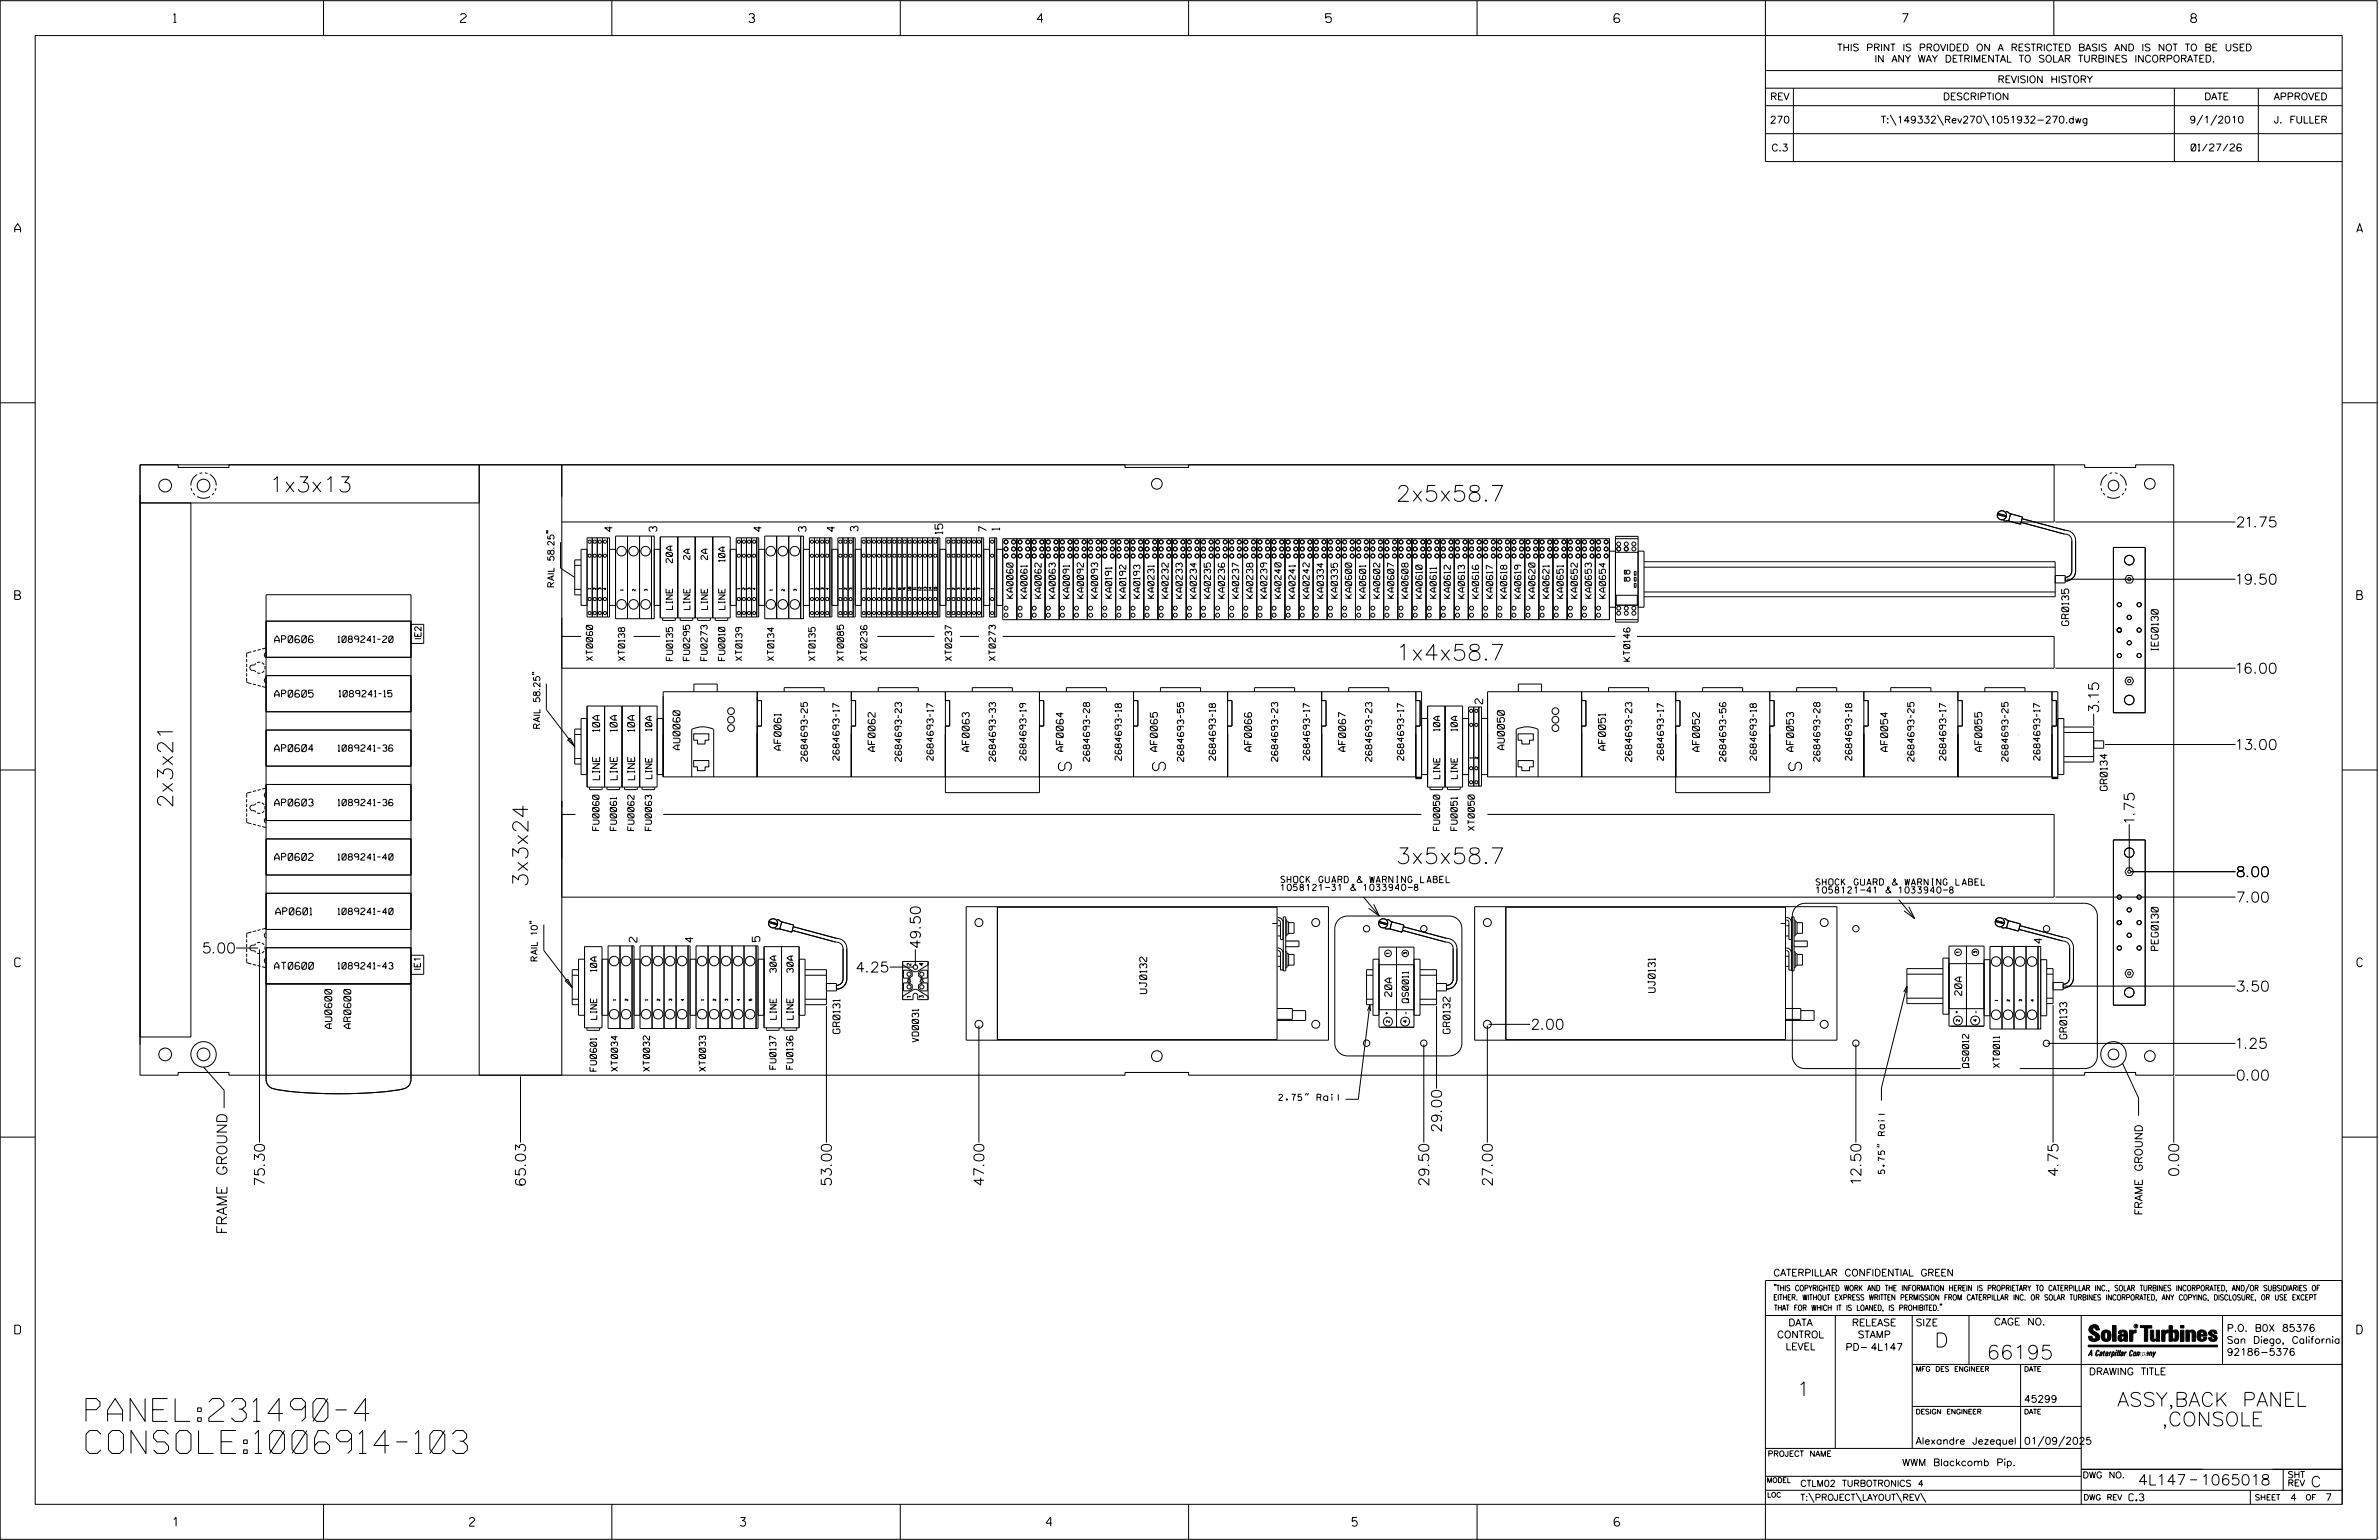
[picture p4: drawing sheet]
<svg xmlns="http://www.w3.org/2000/svg" width="864mm" height="559mm" viewBox="0 0 864 559" stroke-linecap="round" stroke-linejoin="round" font-family="sans-serif">
<defs><g id="words">
<g font-size="8.3">
<text x="31.2" y="515.8">PANEL:231490-4</text>
<text x="31.2" y="527.4">CONSOLE:1006914-103</text>
</g>
<g font-size="5.8">
<text x="506.7" y="181.9">2x5x58.7</text>
<text x="506.7" y="239.6">1x4x58.7</text>
<text x="506.7" y="313.4">3x5x58.7</text>
</g>
<g font-size="5.5">
<text x="97.8" y="178.6">1x3x13</text>
<text x="62.7" y="293.2" transform="rotate(-90 62.7 293.2)">2x3x21</text>
<text x="191.7" y="321.9" transform="rotate(-90 191.7 321.9)">3x3x24</text>
</g>
<g font-size="5.1">
<text x="702.3" y="488.8">D</text>
<text x="721.2" y="493.2">66195</text>
<text x="652.2" y="506.5">1</text>
<text x="768.6" y="510.3">ASSY,BACK PANEL</text>
<text x="784.6" y="517.4">,CONSOLE</text>
</g>
<g font-size="4.6">
<text x="388.9" y="279.6" transform="rotate(-90 388.9 279.6)">S</text>
<text x="423" y="279.6" transform="rotate(-90 423 279.6)">S</text>
<text x="654" y="279.6" transform="rotate(-90 654 279.6)">S</text>
</g>
<g font-size="3.8">
<text x="776.1" y="538.9">4L147</text>
<text x="798.8" y="538.9">1065018</text>
<text x="838.8" y="539.5">C</text>
</g>
<g font-size="3.7">
<text x="812.2" y="191.3">21.75</text>
<text x="812.2" y="212">19.50</text>
<text x="812.2" y="244.3">16.00</text>
<text x="761.9" y="258.3" transform="rotate(-90 761.9 258.3)">3.15</text>
<text x="812.2" y="272">13.00</text>
<text x="774.8" y="298.4" transform="rotate(-90 774.8 298.4)">1.75</text>
<text x="812.2" y="318.1">8.00</text>
<text x="812.2" y="327.4">7.00</text>
<text x="73.8" y="345.8">5.00</text>
<text x="334.1" y="343.8" transform="rotate(-90 334.1 343.8)">49.50</text>
<text x="311.1" y="352.8">4.25</text>
<text x="812.2" y="359.7">3.50</text>
<text x="556.1" y="373.5">2.00</text>
<text x="812.2" y="380.4">1.25</text>
<text x="812.2" y="392">0.00</text>
<text x="523.3" y="410.4" transform="rotate(-90 523.3 410.4)">29.00</text>
<text x="96" y="430" transform="rotate(-90 96 430)">75.30</text>
<text x="190.8" y="430" transform="rotate(-90 190.8 430)">65.03</text>
<text x="301.8" y="430" transform="rotate(-90 301.8 430)">53.00</text>
<text x="357.2" y="430" transform="rotate(-90 357.2 430)">47.00</text>
<text x="518.7" y="430" transform="rotate(-90 518.7 430)">29.50</text>
<text x="541.8" y="430" transform="rotate(-90 541.8 430)">27.00</text>
<text x="675.5" y="429.3" transform="rotate(-90 675.5 429.3)">12.50</text>
<text x="747.1" y="426.5" transform="rotate(-90 747.1 426.5)">4.75</text>
<text x="790.9" y="426.5" transform="rotate(-90 790.9 426.5)">0.00</text>
<text x="82.4" y="447.9" transform="rotate(-90 82.4 447.9)">FRAME GROUND</text>
</g>
<g font-size="3.2">
<text x="63" y="8.2">1</text>
<text x="167.2" y="8.2">2</text>
<text x="271.8" y="8.2">3</text>
<text x="376.5" y="8.2">4</text>
<text x="481.2" y="8.2">5</text>
<text x="690.6" y="8.2">7</text>
<text x="795.3" y="8.2">8</text>
<text x="5.4" y="84.3">A</text>
<text x="855.5" y="84.3">A</text>
<text x="5.4" y="217.5">B</text>
<text x="855.6" y="217.5">B</text>
<text x="5.4" y="350.8">C</text>
<text x="855.6" y="350.8">C</text>
<text x="5.4" y="484">D</text>
<text x="855.6" y="484">D</text>
<text x="62.8" y="553.8">1</text>
<text x="170.4" y="553.8">2</text>
<text x="268.8" y="553.8">3</text>
<text x="379.8" y="553.8">4</text>
<text x="490.8" y="553.8">5</text>
<text x="585.9" y="553.8">6</text>
</g>
<g font-size="2.8">
<text x="222.3" y="192.9" transform="rotate(-90 222.3 192.9)">4</text>
<text x="238.4" y="192.9" transform="rotate(-90 238.4 192.9)">3</text>
<text x="276.5" y="192.9" transform="rotate(-90 276.5 192.9)">4</text>
<text x="292.6" y="192.9" transform="rotate(-90 292.6 192.9)">3</text>
<text x="303" y="192.9" transform="rotate(-90 303 192.9)">4</text>
<text x="311.5" y="192.7" transform="rotate(-90 311.5 192.7)">3</text>
<text x="342.2" y="193.8" transform="rotate(-90 342.2 193.8)">15</text>
<text x="358.1" y="192.9" transform="rotate(-90 358.1 192.9)">7</text>
<text x="362.9" y="192.4" transform="rotate(-90 362.9 192.4)">1</text>
<text x="538.2" y="255.4" transform="rotate(-90 538.2 255.4)">2</text>
<text x="231.2" y="341.9" transform="rotate(-90 231.2 341.9)">2</text>
<text x="251.5" y="341.9" transform="rotate(-90 251.5 341.9)">4</text>
<text x="275.8" y="341.7" transform="rotate(-90 275.8 341.7)">5</text>
<text x="741.2" y="342.3" transform="rotate(-90 741.2 342.3)">4</text>
<text x="777.7" y="441" transform="rotate(-90 777.7 441)">FRAME GROUND</text>
</g>
<g font-size="2.5">
<text x="666.9" y="18.5">THIS PRINT IS PROVIDED ON A RESTRICTED BASIS AND IS NOT TO BE USED</text>
<text x="680.5" y="22.6">IN ANY WAY DETRIMENTAL TO SOLAR TURBINES INCORPORATED.</text>
<text x="725.1" y="30">REVISION HISTORY</text>
<text x="642.6" y="36.3">REV</text>
<text x="705.3" y="36.3">DESCRIPTION</text>
<text x="800.2" y="36.3">DATE</text>
<text x="825.4" y="36.3">APPROVED</text>
<text x="642.5" y="44.7">270</text>
<text x="682.8" y="44.7">T:\149332\Rev270\1051932-270.dwg</text>
<text x="794.8" y="44.7">9/1/2010</text>
<text x="825.5" y="44.7">J. FULLER</text>
<text x="643" y="54.8">C.3</text>
<text x="795.4" y="54.8">01/27/26</text>
<text x="751" y="227" transform="rotate(-90 751 227)">GR0135</text>
<text x="99.7" y="233.2">AP0606</text>
<text x="783.4" y="236.1" transform="rotate(-90 783.4 236.1)">IEG0130</text>
<text x="99.7" y="253">AP0605</text>
<text x="217.7" y="265.4" transform="rotate(-90 217.7 265.4)">10A</text>
<text x="224" y="265.4" transform="rotate(-90 224 265.4)">10A</text>
<text x="230.4" y="265.4" transform="rotate(-90 230.4 265.4)">10A</text>
<text x="99.7" y="272.7">AP0604</text>
<text x="246.8" y="272" transform="rotate(-90 246.8 272)">AU0060</text>
<text x="283.5" y="272.2" transform="rotate(-90 283.5 272.2)">AF0061</text>
<text x="317.7" y="272.6" transform="rotate(-90 317.7 272.6)">AF0062</text>
<text x="351.8" y="272.6" transform="rotate(-90 351.8 272.6)">AF0063</text>
<text x="386" y="272.6" transform="rotate(-90 386 272.6)">AF0064</text>
<text x="420.1" y="272.6" transform="rotate(-90 420.1 272.6)">AF0065</text>
<text x="454.3" y="272.6" transform="rotate(-90 454.3 272.6)">AF0066</text>
<text x="488.4" y="272.6" transform="rotate(-90 488.4 272.6)">AF0067</text>
<text x="546.1" y="272" transform="rotate(-90 546.1 272)">AU0050</text>
<text x="582.8" y="272.2" transform="rotate(-90 582.8 272.2)">AF0051</text>
<text x="616.9" y="272.7" transform="rotate(-90 616.9 272.7)">AF0052</text>
<text x="651.1" y="272.7" transform="rotate(-90 651.1 272.7)">AF0053</text>
<text x="685.3" y="272.7" transform="rotate(-90 685.3 272.7)">AF0054</text>
<text x="719.4" y="272.7" transform="rotate(-90 719.4 272.7)">AF0055</text>
<text x="217.7" y="282.9" transform="rotate(-90 217.7 282.9)">LINE</text>
<text x="224" y="282.9" transform="rotate(-90 224 282.9)">LINE</text>
<text x="230.4" y="282.9" transform="rotate(-90 230.4 282.9)">LINE</text>
<text x="764.9" y="286.9" transform="rotate(-90 764.9 286.9)">GR0134</text>
<text x="99.7" y="292.5">AP0603</text>
<text x="99.7" y="312.2">AP0602</text>
<text x="100.1" y="332">AP0601</text>
<text x="783.4" y="344.9" transform="rotate(-90 783.4 344.9)">PEG0130</text>
<text x="99.6" y="351.7">AT0600</text>
<text x="416.3" y="360.5" transform="rotate(-90 416.3 360.5)">UJ0132</text>
<text x="505.2" y="361.6" transform="rotate(-90 505.2 361.6)">20A</text>
<text x="600.9" y="360.1" transform="rotate(-90 600.9 360.1)">UJ0131</text>
<text x="712.1" y="361.2" transform="rotate(-90 712.1 361.2)">20A</text>
<text x="120.4" y="373.2" transform="rotate(-90 120.4 373.2)">AU0600</text>
<text x="127.3" y="373.2" transform="rotate(-90 127.3 373.2)">AR0600</text>
<text x="304.9" y="375" transform="rotate(-90 304.9 375)">GR0131</text>
<text x="526.4" y="375" transform="rotate(-90 526.4 375)">GR0132</text>
<text x="750.3" y="377" transform="rotate(-90 750.3 377)">GR0133</text>
<text x="643.8" y="463">CATERPILLAR CONFIDENTIAL GREEN</text>
<text x="645.1" y="485.5">CONTROL</text>
<text x="649.2" y="481.1">DATA</text>
<text x="672.3" y="481.1">RELEASE</text>
<text x="674.4" y="485.5">STAMP</text>
<text x="695.4" y="481.1">SIZE</text>
<text x="723.8" y="480.8">CAGE NO.</text>
<text x="808.4" y="483.1">P.O. B0X 85376</text>
<text x="648.2" y="489.8">LEVEL</text>
<text x="669.9" y="490">PD- 4L147</text>
<text x="808.4" y="487.5">San Diego, California</text>
<text x="808.4" y="491.8">92186-5376</text>
<text x="758.3" y="498.9">DRAWING TITLE</text>
<text x="734.8" y="508.9">45299</text>
<text x="695.4" y="524.1">Alexandre Jezequel</text>
<text x="734.8" y="524.1">01/09/2025</text>
<text x="690.5" y="531.9">WWM Blackcomb Pip.</text>
<text x="772.8" y="544.6">C.3</text>
<text x="831.4" y="544.6">4</text>
<text x="844.1" y="544.6">7</text>
</g>
<g font-size="2.3">
<text x="250.4" y="203.1" transform="rotate(-90 250.4 203.1)">2A</text>
<text x="256.8" y="203.1" transform="rotate(-90 256.8 203.1)">2A</text>
<text x="263.2" y="203.8" transform="rotate(-90 263.2 203.8)">10A</text>
<text x="244.1" y="204.2" transform="rotate(-90 244.1 204.2)">20A</text>
<text x="201.1" y="212.9" transform="rotate(-90 201.1 212.9)">RAIL 58.25&quot;</text>
<text x="244.1" y="221.2" transform="rotate(-90 244.1 221.2)">LINE</text>
<text x="250.5" y="221.2" transform="rotate(-90 250.5 221.2)">LINE</text>
<text x="256.8" y="221.2" transform="rotate(-90 256.8 221.2)">LINE</text>
<text x="263.2" y="221.2" transform="rotate(-90 263.2 221.2)">LINE</text>
<text x="367.7" y="217.1" transform="rotate(-90 367.7 217.1)">KA0060</text>
<text x="372.8" y="217.1" transform="rotate(-90 372.8 217.1)">KA0061</text>
<text x="378" y="217.1" transform="rotate(-90 378 217.1)">KA0062</text>
<text x="383.1" y="217.1" transform="rotate(-90 383.1 217.1)">KA0063</text>
<text x="388.2" y="217.1" transform="rotate(-90 388.2 217.1)">KA0091</text>
<text x="393.3" y="217.1" transform="rotate(-90 393.3 217.1)">KA0092</text>
<text x="398.4" y="217.1" transform="rotate(-90 398.4 217.1)">KA0093</text>
<text x="403.6" y="217.1" transform="rotate(-90 403.6 217.1)">KA0191</text>
<text x="408.7" y="217.1" transform="rotate(-90 408.7 217.1)">KA0192</text>
<text x="413.8" y="217.1" transform="rotate(-90 413.8 217.1)">KA0193</text>
<text x="418.9" y="217.1" transform="rotate(-90 418.9 217.1)">KA0231</text>
<text x="424.1" y="217.1" transform="rotate(-90 424.1 217.1)">KA0232</text>
<text x="429.2" y="217.1" transform="rotate(-90 429.2 217.1)">KA0233</text>
<text x="434.3" y="217.1" transform="rotate(-90 434.3 217.1)">KA0234</text>
<text x="439.4" y="217.1" transform="rotate(-90 439.4 217.1)">KA0235</text>
<text x="444.5" y="217.1" transform="rotate(-90 444.5 217.1)">KA0236</text>
<text x="449.7" y="217.1" transform="rotate(-90 449.7 217.1)">KA0237</text>
<text x="454.8" y="217.1" transform="rotate(-90 454.8 217.1)">KA0238</text>
<text x="459.9" y="217.1" transform="rotate(-90 459.9 217.1)">KA0239</text>
<text x="465" y="217.1" transform="rotate(-90 465 217.1)">KA0240</text>
<text x="470.2" y="217.1" transform="rotate(-90 470.2 217.1)">KA0241</text>
<text x="475.3" y="217.1" transform="rotate(-90 475.3 217.1)">KA0242</text>
<text x="480.4" y="217.1" transform="rotate(-90 480.4 217.1)">KA0334</text>
<text x="485.5" y="217.1" transform="rotate(-90 485.5 217.1)">KA0335</text>
<text x="490.6" y="217.1" transform="rotate(-90 490.6 217.1)">KA0600</text>
<text x="495.8" y="217.1" transform="rotate(-90 495.8 217.1)">KA0601</text>
<text x="500.9" y="217.1" transform="rotate(-90 500.9 217.1)">KA0602</text>
<text x="506" y="217.1" transform="rotate(-90 506 217.1)">KA0607</text>
<text x="511.1" y="217.1" transform="rotate(-90 511.1 217.1)">KA0608</text>
<text x="516.2" y="217.1" transform="rotate(-90 516.2 217.1)">KA0610</text>
<text x="521.4" y="217.1" transform="rotate(-90 521.4 217.1)">KA0611</text>
<text x="526.5" y="217.1" transform="rotate(-90 526.5 217.1)">KA0612</text>
<text x="531.6" y="217.1" transform="rotate(-90 531.6 217.1)">KA0613</text>
<text x="536.7" y="217.1" transform="rotate(-90 536.7 217.1)">KA0616</text>
<text x="541.9" y="217.1" transform="rotate(-90 541.9 217.1)">KA0617</text>
<text x="547" y="217.1" transform="rotate(-90 547 217.1)">KA0618</text>
<text x="552.1" y="217.1" transform="rotate(-90 552.1 217.1)">KA0619</text>
<text x="557.2" y="217.1" transform="rotate(-90 557.2 217.1)">KA0620</text>
<text x="562.3" y="217.1" transform="rotate(-90 562.3 217.1)">KA0621</text>
<text x="567.5" y="217.1" transform="rotate(-90 567.5 217.1)">KA0651</text>
<text x="572.6" y="217.1" transform="rotate(-90 572.6 217.1)">KA0652</text>
<text x="577.7" y="217.1" transform="rotate(-90 577.7 217.1)">KA0653</text>
<text x="582.8" y="217.1" transform="rotate(-90 582.8 217.1)">KA0654</text>
<text x="122.7" y="233.1">1089241-20</text>
<text x="152.8" y="232.2" transform="rotate(-90 152.8 232.2)">IE2</text>
<text x="215.1" y="239.7" transform="rotate(-90 215.1 239.7)">XT0060</text>
<text x="226.8" y="239.7" transform="rotate(-90 226.8 239.7)">XT0138</text>
<text x="244.2" y="239.7" transform="rotate(-90 244.2 239.7)">FU0135</text>
<text x="250.4" y="239.7" transform="rotate(-90 250.4 239.7)">FU0295</text>
<text x="256.7" y="239.7" transform="rotate(-90 256.7 239.7)">FU0273</text>
<text x="263.1" y="239.7" transform="rotate(-90 263.1 239.7)">FU0010</text>
<text x="269.4" y="239.7" transform="rotate(-90 269.4 239.7)">XT0139</text>
<text x="280.9" y="239.7" transform="rotate(-90 280.9 239.7)">XT0134</text>
<text x="295.9" y="239.7" transform="rotate(-90 295.9 239.7)">XT0135</text>
<text x="306.2" y="239.7" transform="rotate(-90 306.2 239.7)">XT0085</text>
<text x="314.7" y="239.7" transform="rotate(-90 314.7 239.7)">XT0236</text>
<text x="345.4" y="239.7" transform="rotate(-90 345.4 239.7)">XT0237</text>
<text x="361.3" y="239.7" transform="rotate(-90 361.3 239.7)">XT0273</text>
<text x="591.7" y="239.9" transform="rotate(-90 591.7 239.9)">KT0146</text>
<text x="123.1" y="252.9">1089241-15</text>
<text x="196" y="264.3" transform="rotate(-90 196 264.3)">RAIL 58.25&quot;</text>
<text x="236.6" y="265.2" transform="rotate(-90 236.6 265.2)">10A</text>
<text x="522.7" y="265.2" transform="rotate(-90 522.7 265.2)">10A</text>
<text x="529" y="265.2" transform="rotate(-90 529 265.2)">10A</text>
<text x="122.7" y="272.6">1089241-36</text>
<text x="304.6" y="275.9" transform="rotate(-90 304.6 275.9)">2684693-17</text>
<text x="338.8" y="275.9" transform="rotate(-90 338.8 275.9)">2684693-17</text>
<text x="372.5" y="275.9" transform="rotate(-90 372.5 275.9)">2684693-19</text>
<text x="407.1" y="275.9" transform="rotate(-90 407.1 275.9)">2684693-18</text>
<text x="441.2" y="275.9" transform="rotate(-90 441.2 275.9)">2684693-18</text>
<text x="475.4" y="275.9" transform="rotate(-90 475.4 275.9)">2684693-17</text>
<text x="509.6" y="275.9" transform="rotate(-90 509.6 275.9)">2684693-17</text>
<text x="603.9" y="275.9" transform="rotate(-90 603.9 275.9)">2684693-17</text>
<text x="637.6" y="275.9" transform="rotate(-90 637.6 275.9)">2684693-18</text>
<text x="672.2" y="275.9" transform="rotate(-90 672.2 275.9)">2684693-18</text>
<text x="706.4" y="275.9" transform="rotate(-90 706.4 275.9)">2684693-17</text>
<text x="740.5" y="275.9" transform="rotate(-90 740.5 275.9)">2684693-17</text>
<text x="293.1" y="276.3" transform="rotate(-90 293.1 276.3)">2684693-25</text>
<text x="327.2" y="276.3" transform="rotate(-90 327.2 276.3)">2684693-23</text>
<text x="361.4" y="276.2" transform="rotate(-90 361.4 276.2)">2684693-33</text>
<text x="395.5" y="276.3" transform="rotate(-90 395.5 276.3)">2684693-28</text>
<text x="429.7" y="276.3" transform="rotate(-90 429.7 276.3)">2684693-55</text>
<text x="463.8" y="276.3" transform="rotate(-90 463.8 276.3)">2684693-23</text>
<text x="498" y="276.3" transform="rotate(-90 498 276.3)">2684693-23</text>
<text x="592.3" y="276.3" transform="rotate(-90 592.3 276.3)">2684693-23</text>
<text x="626.5" y="276.3" transform="rotate(-90 626.5 276.3)">2684693-56</text>
<text x="660.6" y="276.3" transform="rotate(-90 660.6 276.3)">2684693-28</text>
<text x="694.8" y="276.3" transform="rotate(-90 694.8 276.3)">2684693-25</text>
<text x="729" y="276.3" transform="rotate(-90 729 276.3)">2684693-25</text>
<text x="236.6" y="282.6" transform="rotate(-90 236.6 282.6)">LINE</text>
<text x="522.7" y="282.6" transform="rotate(-90 522.7 282.6)">LINE</text>
<text x="529" y="282.6" transform="rotate(-90 529 282.6)">LINE</text>
<text x="122.7" y="292.4">1089241-36</text>
<text x="217.4" y="301.3" transform="rotate(-90 217.4 301.3)">FU0060</text>
<text x="223.8" y="301.3" transform="rotate(-90 223.8 301.3)">FU0061</text>
<text x="230.2" y="301.3" transform="rotate(-90 230.2 301.3)">FU0062</text>
<text x="236.5" y="301.3" transform="rotate(-90 236.5 301.3)">FU0063</text>
<text x="522.6" y="301.3" transform="rotate(-90 522.6 301.3)">FU0050</text>
<text x="529" y="301.3" transform="rotate(-90 529 301.3)">FU0051</text>
<text x="535.2" y="301.3" transform="rotate(-90 535.2 301.3)">XT0050</text>
<text x="122.7" y="312.1">1089241-40</text>
<text x="464.9" y="323.2">1058121-31 &amp; 1033940-8</text>
<text x="464.9" y="320.3">SHOCK GUARD &amp; WARNING LABEL</text>
<text x="659.2" y="321.2">SHOCK GUARD &amp; WARNING LABEL</text>
<text x="659.2" y="324.1">1058121-41 &amp; 1033940-8</text>
<text x="122.7" y="331.9">1089241-40</text>
<text x="122.7" y="351.6">1089241-43</text>
<text x="152.7" y="352.2" transform="rotate(-90 152.7 352.2)">IE1</text>
<text x="195.1" y="348.7" transform="rotate(-90 195.1 348.7)">RAIL 10&quot;</text>
<text x="216.6" y="352.5" transform="rotate(-90 216.6 352.5)">10A</text>
<text x="281.8" y="352.9" transform="rotate(-90 281.8 352.9)">30A</text>
<text x="288" y="352.9" transform="rotate(-90 288 352.9)">30A</text>
<text x="511.3" y="363.9" transform="rotate(-90 511.3 363.9)">QS0011</text>
<text x="216.6" y="369.9" transform="rotate(-90 216.6 369.9)">LINE</text>
<text x="281.8" y="369.9" transform="rotate(-90 281.8 369.9)">LINE</text>
<text x="287.9" y="369.9" transform="rotate(-90 287.9 369.9)">LINE</text>
<text x="333.4" y="378.1" transform="rotate(-90 333.4 378.1)">VD0031</text>
<text x="216.5" y="388.7" transform="rotate(-90 216.5 388.7)">FU0601</text>
<text x="224.2" y="388.7" transform="rotate(-90 224.2 388.7)">XT0034</text>
<text x="235.8" y="388.7" transform="rotate(-90 235.8 388.7)">XT0032</text>
<text x="256.1" y="388.7" transform="rotate(-90 256.1 388.7)">XT0033</text>
<text x="281.7" y="387.9" transform="rotate(-90 281.7 387.9)">FU0137</text>
<text x="287.8" y="387.9" transform="rotate(-90 287.8 387.9)">FU0136</text>
<text x="714.7" y="387.4" transform="rotate(-90 714.7 387.4)">QS0012</text>
<text x="725.9" y="387.4" transform="rotate(-90 725.9 387.4)">XT0011</text>
<text x="464.3" y="399.4">2.75&quot; Rail</text>
<text x="684.1" y="425.9" transform="rotate(-90 684.1 425.9)">5.75&quot; Rail</text>
<text x="653.5" y="539.4">CTLM02 TURBOTRONICS 4</text>
<text x="756" y="536.3">DWG NO.</text>
<text x="830.4" y="539.3">REV</text>
<text x="830.4" y="536.2">SHT</text>
<text x="653.5" y="544.5">T:\PROJECT\LAYOUT\REV\</text>
</g>
<g font-size="2">
<text x="643.8" y="468.4">&quot;THIS COPYRIGHTED WORK AND THE INFORMATION HEREIN IS PROPRIETARY TO CATERPILLAR INC., SOLAR TURBINES INCORPORATED, AND/OR SUBSIDIARIES OF</text>
<text x="643.8" y="471.8">EITHER. WITHOUT EXPRESS WRITTEN PERMISSION FROM CATERPILLAR INC. OR SOLAR TURBINES INCORPORATED, ANY COPYING, DISCLOSURE, OR USE EXCEPT</text>
<text x="644" y="475.6">THAT FOR WHICH IT IS LOANED, IS PROHIBITED.&quot;</text>
<text x="641.7" y="528.5">PROJECT NAME</text>
<text x="756.3" y="544.3">DWG REV</text>
<text x="818.5" y="544.3">SHEET</text>
<text x="836.9" y="544.3">OF</text>
</g>
<g font-size="1.8">
<text x="695.4" y="497.6">MFG DES ENGINEER</text>
<text x="734.8" y="497.6">DATE</text>
<text x="695.4" y="513.1">DESIGN ENGINEER</text>
<text x="734.8" y="513.1">DATE</text>
<text x="641.3" y="538">MODEL</text>
<text x="641.5" y="543.3">LOC</text>
</g>
<g font-size="1.4">
<text x="330.6" y="350.4" transform="rotate(-90 330.6 350.4)">2</text>
<text x="335.2" y="350.4" transform="rotate(-90 335.2 350.4)">4</text>
<text x="330.6" y="362.1" transform="rotate(-90 330.6 362.1)">1</text>
<text x="335.2" y="362.1" transform="rotate(-90 335.2 362.1)">3</text>
</g>
<g font-size="1.2">
<text x="504.4" y="346.3" transform="rotate(-90 504.4 346.3)">1</text>
<text x="510.7" y="346.3" transform="rotate(-90 510.7 346.3)">3</text>
<text x="711.4" y="345.9" transform="rotate(-90 711.4 345.9)">1</text>
<text x="717.6" y="345.9" transform="rotate(-90 717.6 345.9)">3</text>
<text x="504.4" y="371" transform="rotate(-90 504.4 371)">2</text>
<text x="510.6" y="371" transform="rotate(-90 510.6 371)">4</text>
<text x="510.9" y="368" transform="rotate(-90 510.9 368)">-</text>
<text x="711.3" y="370.6" transform="rotate(-90 711.3 370.6)">2</text>
<text x="717.6" y="370.6" transform="rotate(-90 717.6 370.6)">4</text>
<text x="717.9" y="367.6" transform="rotate(-90 717.9 367.6)">-</text>
</g>
<g font-size=".9">
<text x="214.5" y="213.8" transform="rotate(-90 214.5 213.8)">1</text>
<text x="216.4" y="213.9" transform="rotate(-90 216.4 213.9)">2</text>
<text x="218.2" y="213.9" transform="rotate(-90 218.2 213.9)">3</text>
<text x="220.1" y="213.9" transform="rotate(-90 220.1 213.9)">4</text>
<text x="226.2" y="214.3" transform="rotate(-90 226.2 214.3)">1</text>
<text x="230.6" y="214.4" transform="rotate(-90 230.6 214.4)">2</text>
<text x="234.9" y="214.4" transform="rotate(-90 234.9 214.4)">3</text>
<text x="268.7" y="213.8" transform="rotate(-90 268.7 213.8)">1</text>
<text x="270.5" y="213.9" transform="rotate(-90 270.5 213.9)">2</text>
<text x="272.4" y="213.9" transform="rotate(-90 272.4 213.9)">3</text>
<text x="274.2" y="213.9" transform="rotate(-90 274.2 213.9)">4</text>
<text x="280.4" y="214.3" transform="rotate(-90 280.4 214.3)">1</text>
<text x="284.7" y="214.4" transform="rotate(-90 284.7 214.4)">2</text>
<text x="289.1" y="214.4" transform="rotate(-90 289.1 214.4)">3</text>
<text x="295.2" y="213.8" transform="rotate(-90 295.2 213.8)">1</text>
<text x="297.1" y="213.9" transform="rotate(-90 297.1 213.9)">2</text>
<text x="298.9" y="213.9" transform="rotate(-90 298.9 213.9)">3</text>
<text x="300.8" y="213.9" transform="rotate(-90 300.8 213.9)">4</text>
<text x="305.5" y="213.8" transform="rotate(-90 305.5 213.8)">1</text>
<text x="307.4" y="213.9" transform="rotate(-90 307.4 213.9)">2</text>
<text x="309.2" y="213.9" transform="rotate(-90 309.2 213.9)">3</text>
<text x="314" y="213.8" transform="rotate(-90 314 213.8)">1</text>
<text x="315.9" y="213.9" transform="rotate(-90 315.9 213.9)">2</text>
<text x="317.7" y="213.9" transform="rotate(-90 317.7 213.9)">3</text>
<text x="319.6" y="213.9" transform="rotate(-90 319.6 213.9)">4</text>
<text x="321.4" y="213.9" transform="rotate(-90 321.4 213.9)">5</text>
<text x="323.3" y="213.9" transform="rotate(-90 323.3 213.9)">6</text>
<text x="325.1" y="213.9" transform="rotate(-90 325.1 213.9)">7</text>
<text x="327" y="213.9" transform="rotate(-90 327 213.9)">8</text>
<text x="328.8" y="213.9" transform="rotate(-90 328.8 213.9)">9</text>
<text x="330.7" y="214.2" transform="rotate(-90 330.7 214.2)">10</text>
<text x="332.6" y="214.1" transform="rotate(-90 332.6 214.1)">11</text>
<text x="334.4" y="214.2" transform="rotate(-90 334.4 214.2)">12</text>
<text x="336.3" y="214.2" transform="rotate(-90 336.3 214.2)">13</text>
<text x="338.1" y="214.2" transform="rotate(-90 338.1 214.2)">14</text>
<text x="340" y="214.2" transform="rotate(-90 340 214.2)">15</text>
<text x="344.7" y="213.8" transform="rotate(-90 344.7 213.8)">1</text>
<text x="346.6" y="213.9" transform="rotate(-90 346.6 213.9)">2</text>
<text x="348.4" y="213.9" transform="rotate(-90 348.4 213.9)">3</text>
<text x="350.3" y="213.9" transform="rotate(-90 350.3 213.9)">4</text>
<text x="352.2" y="213.9" transform="rotate(-90 352.2 213.9)">5</text>
<text x="354" y="213.9" transform="rotate(-90 354 213.9)">6</text>
<text x="360.6" y="213.8" transform="rotate(-90 360.6 213.8)">1</text>
<text x="534.5" y="275.2" transform="rotate(-90 534.5 275.2)">1</text>
<text x="536.4" y="275.3" transform="rotate(-90 536.4 275.3)">2</text>
<text x="223.5" y="363" transform="rotate(-90 223.5 363)">1</text>
<text x="227.8" y="363.1" transform="rotate(-90 227.8 363.1)">2</text>
<text x="235.1" y="363" transform="rotate(-90 235.1 363)">1</text>
<text x="239.5" y="363.1" transform="rotate(-90 239.5 363.1)">2</text>
<text x="243.8" y="363.1" transform="rotate(-90 243.8 363.1)">3</text>
<text x="248.2" y="363.1" transform="rotate(-90 248.2 363.1)">4</text>
<text x="255.4" y="363" transform="rotate(-90 255.4 363)">1</text>
<text x="259.8" y="363.1" transform="rotate(-90 259.8 363.1)">2</text>
<text x="264.2" y="363.1" transform="rotate(-90 264.2 363.1)">3</text>
<text x="268.5" y="363.1" transform="rotate(-90 268.5 363.1)">4</text>
<text x="272.9" y="363.1" transform="rotate(-90 272.9 363.1)">5</text>
<text x="725.2" y="363.2" transform="rotate(-90 725.2 363.2)">1</text>
<text x="729.5" y="363.3" transform="rotate(-90 729.5 363.3)">2</text>
<text x="733.9" y="363.3" transform="rotate(-90 733.9 363.3)">3</text>
<text x="738.2" y="363.3" transform="rotate(-90 738.2 363.3)">4</text>
<text x="775.1" y="481.7">R</text>
</g>
</g></defs>
<g fill="none" stroke="#000" stroke-width=".36">
<path d="M.1 .2h862.8v558.4h-862.8zM12.8 12.9h837.4v533h-837.4zM117.4 .2v12.7M222.1 .2v12.7M326.8 .2v12.7M431.5 .2v12.7M536.2 .2v12.7M587.9 5.5l-.5-.5h-1l-.5 1v1.7l.5 .4h1l.6-.4v-.6l-.6-.5h-1l-.5 .5M640.9 .2v58.4h209.3M745.6 .2v12.7M640.9 25.6h209.3M640.9 32h209.3"/>
<path d="M640.9 38.3h209.3M651 32v26.6M789.3 32v26.6M819.8 32v26.6M640.9 48.5h209.3M686.2 41.7l2.1 3.8M703.3 41.7l2.2 3.8M719.9 41.7l2.1 3.8M799.6 41.7l-2.1 3.8M804.7 41.7l-2.2 3.8M.1 146.2h12.7M850.2 146.2h12.7"/>
<path d="M50.8 168.7h13.9v.9h18.4v-.9h325.3v.9h23.1v-.9h325.3v.9h18.5v-.9h13.8v221.4h-13.8v-1h-18.5v1h-325.3v-1h-23.1v1h-325.3v-1h-18.4v1h-13.9zM69.4 177.1l.3 .9M70.2 178.9l.6 .7M71.6 172.2l-1.8 1.8-.5 2.2M73.4 171.6l-.9 .2M74.4 171.6l.9 .2M76.2 172.2l1.6 1.5 .5 1.1 .2 1.4M77.6 178.9l-.6 .7M78.4 177.1l-.3 .9M203.9 168.7v221.5l-29.9-.1v-221.4M762.7 177.1l.3 .9M763.5 178.9l.7 .7"/>
<path d="M764.9 172.2l-1.5 1.4-.6 1.1-.2 1.5M766.7 171.6l-.9 .2M767.7 171.6l1 .2M769.5 172.2l1.6 1.4 .6 1.5 .1 1.1M771 178.9l-.7 .7M771.7 177.1l-.2 .9M50.8 182.5h18.5v193.8h-18.5zM50.8 182.5h123.2M71.6 180.2l2 .6 1.3-.1 1.3-.5M198.5 193.3v.2v-.2l.5 .2M198.5 192.6v.2v-.2l.5 .2M203.5 196.7v9.5l5.1 3.3"/>
<path d="M203.9 189.4h541.8v-20.7h-694.9v210.4M213.1 195.2h8.2v28.7h-8.2zM213.1 199.3h-2.2v20.4h2.2M215 195.2v28.7M216.8 195.2v28.7M218.7 195.2v28.7M220.5 195.2v28.7M221.3 199.3h2.1M223.4 194.5h13.1v30h-13.1zM227.8 194.5v30M232.2 194.5v30M236.5 194.5h1v30h-1z"/>
<path d="M239.7 199.3h-2.2v20.4h2.2M239.7 194.8h25.4v29.4h-25.4zM246 194.8v29.4M252.4 194.8v29.4M258.7 194.8v29.4M265.1 199.3h2.2M267.3 195.2h8.1v28.7h-8.1zM269.1 195.2v28.7M271 195.2v28.7M272.8 195.2v28.7M274.7 195.2v28.7M275.4 199.3h2.2"/>
<path d="M277.6 194.5h13.1v30h-13.1zM281.9 194.5v30M286.3 194.5v30M290.7 194.5h.9v30h-.9zM293.8 195.2h8.2v28.7h-8.2zM293.8 199.3h-2.2v20.4h2.2M295.7 195.2v28.7M297.5 195.2v28.7M299.4 195.2v28.7M301.2 195.2v28.7M302 199.3h2.2M304.2 195.2h6.2v28.7h-6.2z"/>
<path d="M306 195.2v28.7M307.9 195.2v28.7M309.7 195.2v28.7M310.4 199.3h2.2M312.6 195.2h28.6v28.7h-28.6zM314.5 195.2v28.7M316.3 195.2v28.7M318.2 195.2v28.7M320 195.2v28.7M321.9 195.2v28.7M323.7 195.2v28.7M325.6 195.2v28.7"/>
<path d="M327.4 195.2v28.7M329.3 195.2v28.7M331.2 195.2v28.7M333 195.2v28.7M334.9 195.2v28.7M336.7 195.2v28.7M338.6 195.2v28.7M340.4 195.2v28.7M341.2 199.3h2.2M343.4 195.2h13.7v28.7h-13.7zM345.2 195.2v28.7M347.1 195.2v28.7"/>
<path d="M348.9 195.2v28.7M350.8 195.2v28.7M352.6 195.2v28.7M354.5 195.2v28.7M356.3 195.2v28.7M357.1 199.3h2.1M359.2 195.2h2.6v28.7h-2.6zM361.1 195.2v28.7M361.8 199.3h2.2M364 195.5h220.2v29.4h-220.2zM369.1 195.5v29.4M374.3 195.5v29.4"/>
<path d="M379.4 195.5v29.4M384.5 195.5v29.4M389.6 195.5v29.4M394.7 195.5v29.4M399.9 195.5v29.4M405 195.5v29.4M410.1 195.5v29.4M415.2 195.5v29.4M420.3 195.5v29.4M425.4 195.5v29.4M430.6 195.5v29.4M435.7 195.5v29.4"/>
<path d="M440.8 195.5v29.4M445.9 195.5v29.4M451.1 195.5v29.4M456.2 195.5v29.4M461.3 195.5v29.4M466.4 195.5v29.4M471.6 195.5v29.4M476.7 195.5v29.4M481.8 195.5v29.4M486.9 195.5v29.4M492.1 195.5v29.4M497.2 195.5v29.4"/>
<path d="M502.3 195.5v29.4M507.4 195.5v29.4M512.6 195.5v29.4M517.7 195.5v29.4M522.8 195.5v29.4M527.9 195.5v29.4M533 195.5v29.4M538.1 195.5v29.4M543.3 195.5v29.4M548.4 195.5v29.4M553.5 195.5v29.4M558.6 195.5v29.4"/>
<path d="M563.7 195.5v29.4M568.9 195.5v29.4M574 195.5v29.4M579.1 195.5v29.4M584.2 200h2.2M586.4 195.5h8.2M586.4 194.6h8.2v31.1h-8.2zM594.6 200h2.2v20.3h-2.2M725.1 186.7l3.1 .8M725.2 186.3l3.1 .8M727.3 188.9l2 .2M728.1 185.6l1.9 .9"/>
<path d="M729.9 186.4l4.3 1.2-.7 2.6-4.3-1.1zM733.7 189.5l15.7 4.3a2.4 2.4 0 0 1 2.7 2.3v11.1a2.29 2.29 0 0 1-2.4 2.3M734 188.2l15.8 4.2a3.7 3.7 0 0 1 3.7 3.7v11.1a3.7 3.7 0 0 1-3.8 3.7M746.1 189.4h65.4M764.9 180.2l2 .6 1.4-.1 1.2-.5M767.2 198.6h11.5v60h-11.5zM96.6 215.8h52.6v175.9a3.8 3.8 0 0 1-3.9 3.7l-6.5 .8-7.5 .5h-16.6a72.9 72.9 0 0 1-16.3-2 3.5 3.5 0 0 1-1.8-3zM208.6 205.1h2.3M208.6 213.9h2.3M210.9 203.2h-2.3v12.7h2.3M221.3 219.7h2.1M265.1 219.7h2.2"/>
<path d="M275.4 219.7h2.2M302 219.7h2.2M310.4 219.7h2.2M341.2 219.7h2.2M355.9 213.8l-1-.5v.6M357.1 219.7h2.1M361.8 219.7h2.2M586.4 216h8.2M586.4 200.4h8.2M586.4 219.6h8.2M586.7 216v3.6h7.7v-3.6M589.7 206.9h.6v1.4h-.6z"/>
<path d="M589.7 209.5h.6v1.4h-.6zM593.3 207.3h.6v1.4h-.6zM593.3 209.5h.6v1.4h-.6zM593.3 211.7h.6v1.4h-.6zM596.8 203.8h149.3v12.7h-149.3M596.8 205.8h149.3M596.8 214.8h149.3M746.1 208.8h3.6v2.7h-3.6M750.2 210.2h61.3M772.1 208.8h1.6l.8 1.4-.8 1.4h-1.6l-.8-1.4zM89.5 239.1v1.2M91.3 236.5l-1.6 .5-.2 1.5"/>
<path d="M92.9 236.1l-1.1 .3M94.6 235.6l-1.1 .3M96.6 235.1l-1.4 .4M96.6 236.7a1.03 1.03 0 0 0-.6 1 1.03 1.03 0 0 0 .6 .9M96.6 225.4h52.6v13.1h-52.6zM96.6 225.4h52.6M96.6 238.5h52.6M149.2 226.6h4.6v6.9h-4.6M203.9 230.9h7M230 230.9h9.7M240.6 224.2l.1 .9h4.2l.2-.9M246.9 224.2l.2 .9h4.2l.2-.9"/>
<path d="M253.3 224.2l.1 .9h4.3l.1-.9M259.6 224.2l.2 .9h4.2l.2-.9M318.5 230.9h20.7M348.4 230.9h7M364 230.9h222.4M584.2 220.3h2.2M586.4 224.9h8.2M594.2 230.9h151.5v11.6h-541.8M89.5 246l.2 1.6 1.6 .5M89.5 240.8v1.2M89.5 242.6v1.1M89.5 244.3v1.2"/>
<path d="M91.8 248.2l1.1 .3M92.9 240.8l-.5 .5a1.27 1.27 0 0 0-1.7 1 1.51 1.51 0 0 0 1.8 1.1l.4 .4M93.3 244.1l1.2 .2M93.5 248.6l1.1 .4M94.5 240.3l-1.2 .2M95 240.5l.9 .7M95.2 249.1l1.4 .3M95.9 243.4l-.9 .7M96.1 241.7v1.2M96.5 246a1.03 1.03 0 0 0-.5 .9 1.03 1.03 0 0 0 .5 .9M96.6 245.1h52.6v13.2h-52.6zM96.6 245.1h52.6"/>
<path d="M96.6 258.3h52.6M193.4 244.6v.2v-.2l.5 .2M193.4 243.9v.3v-.3l.5 .3M198.3 248.1v9.4l10.3 13.4M213.1 256.2h25.4v29.4h-25.4zM219.5 256.2v29.4M225.8 256.2v29.4M232.2 256.2v29.4M251.9 251v-2.8h8.4v2.8M274.9 254.2h1.5v9.3h-1.5M274.9 251v30.9M284.7 251v-1.5h14.5v1.5"/>
<path d="M309 254.2h1.6v9.3h-1.6M309 251v30.9M318.8 251v-1.5h14.5v1.5M343.2 254.2h1.5v9.3h-1.5M343.2 251v36.6h34.1v-36.6M353 251v-1.5h14.5v1.5M377.3 254.2h1.6v9.3h-1.6M387.1 251v-1.5h14.5v1.5M411.5 254.2h1.6v9.3h-1.6M411.5 251v30.9M421.3 251v-1.5h14.5v1.5M445.6 254.2h1.6v9.3h-1.6"/>
<path d="M445.6 251v30.9M455.4 251v-1.5h14.6v1.5M479.8 254.2h1.6v9.3h-1.6M479.8 251v30.9M489.6 251v-1.5h14.5v1.5M514 254.2h1.5v9.3h-1.5M514 251v31.5M518.2 256.2h12.7v29.4h-12.7zM524.6 256.2v29.4M533.1 256.5h3.7v28.8h-3.7zM535 256.5v28.8M536.8 256.5h1v28.8h-1z"/>
<path d="M551.2 251v-2.8h8.4v2.8M574.1 251v30.9M574.1 254.2h1.6v9.3h-1.6M583.9 251v-1.5h14.6v1.5M608.3 251v36.6h34.1v-36.6M608.3 254.2h1.5v9.3h-1.5M618.1 251v-1.5h14.5v1.5M642.4 254.2h1.6v9.3h-1.6M652.2 251v-1.5h14.6l-.1 1.5M676.6 254.2h1.6v9.3h-1.6M676.6 251v30.9M686.4 251v-1.5h14.5v1.5"/>
<path d="M710.7 254.2h1.6v9.3h-1.6M710.7 251v30.9M720.5 251v-1.5h14.6v1.5M744.9 254.2h1.6v9.3h-1.6M744.9 251v31.5M746.1 242.5h65.4M760 259v4.3M772.1 245.7h1.6l.8 1.4-.8 1.4h-1.6l-.8-1.4zM.1 279.4h12.7M96.6 264.9h52.6v13.1h-52.6zM96.6 264.9h52.6M96.6 278h52.6"/>
<path d="M206.1 268.5l.9-.7 1.6 3.1zM208.6 266.5h2.3M208.6 275.2h2.3M210.9 264.5h-2.3v12.7h2.3M213.1 260.7h-2.2v20.4h2.2M238.5 260.7h2.2M251.8 266.3h5.5v2.3h-1.4v1.4h-2.7v-1.4h-1.4zM251.8 276h5.5v2.3h-1.4v1.3h-2.7v-1.3h-1.4zM516 260.7h2.2M530.9 260.7h2.2M540 260.7h-2.2v20.4h2.2M551.1 266.3h5.5v2.3h-1.4v1.4h-2.8v-1.4h-1.3z"/>
<path d="M551.1 276h5.5v2.3h-1.4v1.3h-2.8v-1.3h-1.3zM747 260.7h2.2v20.4h-2.2M749.2 263.8h10.8v12.7h-10.8M749.2 265.8h10.8M749.2 274.5h10.7M760 268.8h3.7v2.7h-3.7M764.1 270.2h47.4M850.2 279.4h12.7M89.5 296.9l.2 1.6 1.6 .4M89.5 290v1.1M89.5 291.7v1.1M89.5 293.4v1.2"/>
<path d="M89.5 295.2v1.1M91.3 287.4l-1.6 .4-.2 1.6M91.8 299l1.1 .4M92.9 291.6l-.5 .5a1.28 1.28 0 0 0-1.7 1 1.51 1.51 0 0 0 1.8 1.2l.4 .3M92.9 286.9l-1.1 .3M93.3 295l1.2 .1M93.5 299.5l1.1 .3M94.5 291.1l-1.2 .2M94.6 286.5l-1.1 .3M95 291.3l.9 .7M95.2 299.9l1.4 .4M95.9 294.2l-.9 .8"/>
<path d="M96.1 292.6v1.1M96.5 296.8a1.03 1.03 0 0 0-.5 .9 1.03 1.03 0 0 0 .5 1M96.6 286l-1.4 .3M96.6 287.6a1.03 1.03 0 0 0-.6 .9 1.03 1.03 0 0 0 .6 1M96.6 284.7h52.6v13h-52.6zM96.6 284.7h52.6M96.6 297.7h52.6M203.9 295.5h5M214 285.6l.2 .9h4.2l.2-.9M220.3 285.6l.3 .9h4.2l.1-.9M226.7 285.6l.2 .9h4.2l.2-.9M233.1 285.6l.2 .9h4.2l.2-.9"/>
<path d="M238.5 281.1h2.2M240.7 295.5h275.3M251.1 281.9v-17.2a9.1 9.1 0 0 1 8 0v17.2M514 281.9h-273.3v-30.9h275.3v31.5M514 282.5l2-.5h-2l2 .5M514 282.5h2M516 281.1h2.2M519.1 285.6l.2 .9h4.2l.2-.9M525.5 285.6l.2 .9h4.2l.1-.9M530.9 281.1h2.2M539.9 295.5h205.8v30h-541.8M550.4 281.9v-17.2a9 9 0 0 1 7.9 0v17.2"/>
<path d="M744.9 281.9h-204.9v-30.9h207v31.5M744.9 282.5h2.1M744.9 282.5l2.1-.5h-2.1l2.1 .5M772.9 299.1v16.7M96.6 304.4h52.6v13.1h-52.6zM96.6 304.4h52.6M96.6 317.5h52.6M767.2 304.8h11.5v59.9h-11.5zM772.1 314.9h1.6l.8 1.4-.8 1.4h-1.6l-.8-1.4zM773.4 316.3h38.1M91.3 338.2l-1.6 .5-.2 1.6M92.9 337.8l-1.1 .3"/>
<path d="M94.6 337.3l-1.1 .3M96.5 338.5a1.03 1.03 0 0 0-.5 .9 1.03 1.03 0 0 0 .5 .9M96.5 336.8l-1.4 .4M96.6 324.1h52.6v13.2h-52.6zM96.6 324.1h52.6M96.6 337.3h52.6M192.4 335v.2v-.2l.6 .2M192.4 334.3v.2v-.2l.6 .2M197.4 335.5v9.4l10.3 13.4M279 334.8l3.2 .8M279.1 334.4l3.2 .8M281.2 336.9l2 .2"/>
<path d="M282.1 333.6l1.9 .9M283.8 334.5l4.3 1.2-.7 2.5-4.3-1.1zM287.6 337.6l15.8 4.2a2.44 2.44 0 0 1 2.6 2.4v11a2.35 2.35 0 0 1-2.4 2.3M288 336.3l15.7 4.2a3.7 3.7 0 0 1 3.7 3.7v11a3.7 3.7 0 0 1-3.8 3.7M350.7 329h131.5v48.4h-131.5zM362.1 329.2h101.5v48h-101.5zM461.8 335.1h1.8M463.8 332.9a1.82 1.82 0 0 1 1.9 1.9v6.1h-.9v-6.1l-.3-.7-.7-.3M463.8 339.6h1M463.8 335.9h1M465.8 332.7h.9v19.6h-.9zM466.7 333.8h.4v5.8h-.4"/>
<path d="M467.1 334.5h.7v4.4h-.7M467.8 334.8h2v3.9h-2M485.9 333.7l1.5-1 1.8-.3h36.9a4.6 4.6 0 0 1 4.6 4.6v41.5a4.6 4.6 0 0 1-4.6 4.7h-36.9a4.7 4.7 0 0 1-4.7-4.7v-41.5l.4-1.8zM494.9 325.5l5.8 6.9M498.7 328.1l2 4.3-3.8-2.8M500.5 334.8l3.2 .8M500.6 334.4l3.2 .8M502.7 336.9l2 .2M503.6 333.6l1.8 .9M505.2 334.5l4.4 1.2-.7 2.5-4.3-1.1zM509.1 337.6l15.7 4.2a2.41 2.41 0 0 1 2.7 2.4v11a2.29 2.29 0 0 1-2.4 2.3M509.4 336.3l15.8 4.2a3.7 3.7 0 0 1 3.7 3.7v11a3.7 3.7 0 0 1-3.8 3.7"/>
<path d="M535.3 329h131.5v48.4h-131.5zM546.6 329.2h101.6v48h-101.6zM646.4 335.1h1.8M648.4 332.9a1.82 1.82 0 0 1 1.9 1.9v6.1h-.9v-6.1l-.3-.7-.7-.3M648.4 339.6h1M648.4 335.9h1M650.4 332.7h.9v19.6h-.9zM651.3 333.8h.4v5.8h-.4M651.7 334.5h.7v4.4h-.7M652.4 334.8h1.9v3.9h-1.9M689.2 326.4l5.8 6.9M692.9 329l2.1 4.3-3.8-2.8"/>
<path d="M724.3 334.4l3.2 .8M724.4 334l3.2 .8M726.5 336.5l2.1 .2M727.4 333.2l1.9 1M729.1 334.1l4.3 1.1-.7 2.7-4.3-1.2zM732.9 337.2l15.8 4.2a2.45 2.45 0 0 1 2.6 2.4v11a2.35 2.35 0 0 1-2.3 2.4M733.2 335.9l15.8 4.2a3.6 3.6 0 0 1 3.7 3.7v11a3.7 3.7 0 0 1-3.8 3.7M746.1 325.5h65.4M85.8 344h7.9M89.5 347.7l.2 1.6 1.6 .5M89.5 340.8v1.2M89.5 342.5v1.2"/>
<path d="M89.5 344.3v1.1M89.5 346v1.2M91.8 349.9l1.1 .3M92.9 342.5l-.5 .5a1.27 1.27 0 0 0-1.7 1 1.52 1.52 0 0 0 1.8 1.1l.4 .4M93.3 345.8l1.2 .2M93.5 350.3l1.1 .3M94.2 344.5v70.1M94.5 342l-1.2 .2M95 342.2l.9 .7M95.1 350.8l1.4 .4M95.9 345.1l-.9 .7M96.1 343.4v1.2"/>
<path d="M96.5 347.7a1.03 1.03 0 0 0-.5 .9 1.03 1.03 0 0 0 .5 .9M96.6 357h52.6M96.6 343.9h52.6v13.1h-52.6zM96.6 343.9h52.6M149.2 346.6h4.6v7h-4.6M205.1 355.9l1-.7 1.6 3.1zM207.7 353.9h2.3M210 351.9h-2.3v12.7h2.3M212.2 348.1h-2.2v20.3h2.2M212.2 343.5h6.3v29.5h-6.3zM218.5 348.1h2.2M220.7 343.2h9.5v30h-9.5z"/>
<path d="M225.1 343.2v30M229.4 343.2v30M230.2 348.1h2.1M232.3 343.2h18.2v30h-18.2zM236.7 343.2v30M241.1 343.2v30M245.4 343.2v30M249.8 343.2v30M250.5 348.1h2.2M252.7 343.2h22.5v30h-22.5zM257 343.2v30M261.4 343.2v30"/>
<path d="M265.7 343.2v30M270.1 343.2v30M274.5 343.2v30M275.2 348.1h2.2M277.4 343.5h12.7v29.5h-12.7zM283.7 343.5v29.5M290.1 348.1h2.1v20.3h-2.1M292.2 351.9h7.8v12.7h-7.8M292.2 353.9h7.8M300 356.9h3.6v2.7h-3.6M323 350.9h8.8M327.7 348.9h9.2v13.8h-3.7v-1.4a.86 .86 0 0 0-.9-.9 .86 .86 0 0 0-.9 .9v1.4h-3.7z"/>
<path d="M327.7 350.1l3.7 2.3 .9 .2 .9-.2 3.7-2.3M328 356.7h2l1.2 .7v1.4l-1.2 .8h-2zM328 352h2l1.2 .7v1.5l-1.2 .7h-2zM329.3 355.3h1.4M330 355.3l.7 1h-1.4zM330 354.3v1M330 356.3v1.1M332.3 344.5v5.9M333.4 357.4l1.2-.7h2.1v2.9h-2.1l-1.2-.8zM333.4 352.7l1.2-.7h2.1v2.9h-2.1l-1.2-.7zM333.9 355.3h1.4M334.6 355.3l.7 1h-1.4z"/>
<path d="M334.6 354.3v1M334.6 356.3v1.1M463.8 344a1.82 1.82 0 0 1 1.9 1.8v6.2h-.9v-6.2l-.3-.6-.7-.3M463.8 350.7h1M463.8 347h1M466.7 345.3h.4v5.9h-.4M466.7 341.4l1.2 .2 .2-.3 .2 .3 .3-.3 .2 .3 .3-.3 .2 .3 .2-.3 .3 .3 .2-.3 .2 .3 .2-.3 .3 .3 .2-.3 .2 .3 .2-.3 .2 2.2-.6-.1-.2 .2-.3-.2-.2 .2-.2-.2-.2 .2-.3-.2-.2 .2-.2-.2-.3 .2-.2-.2-.3 .2-.2-.2-.2 .2-.2-.2-.3 .2-.2-.2-.2 .2-.3-.5M467.1 346h.7v4.5h-.7M467.8 346.3h2v3.9h-2M496.1 353.9h2.3M498.4 351.9h-2.3v12.7h2.3M500.6 350.1h12.7v16.3h-12.7z"/>
<path d="M500.6 343.7h12.7v29h-12.7zM500.6 348.1h-2.2v20.3h2.2M506.9 343.7v29M513.3 348.1h2.2v20.3h-2.2M515.5 351.9h6v12.7h-6M515.5 353.9h6M521.5 356.9h3.6v2.7h-3.6M648.4 344a1.82 1.82 0 0 1 1.9 1.8v6.2h-.9v-6.2l-.3-.6-.7-.3M648.4 350.7h1M648.4 347h1M651.3 341.4l1.2 .2 .2-.3 .2 .3 .3-.3 .2 .3 .2-.3 .2 .3 .3-.3 .2 .3 .2-.3 .3 .3 .2-.3 .2 .3 .3-.3 .2 .3 .2-.3 .2 2.2-.6-.1-.3 .2-.2-.2-.2 .2-.3-.2-.2 .2-.2-.2-.3 .2-.2-.2-.2 .2-.2-.2-.3 .2-.2-.2-.2 .2-.2-.2-.3 .2-.2-.2-.3 .2-.2-.5M651.3 345.3h.4v5.9h-.4"/>
<path d="M651.7 346h.7v4.5h-.7M652.4 346.3h1.9v3.9h-1.9M691.1 359.9l1.1-2.1v2.4M692.2 357.8l-9.2 37v4.5M692.3 353.5h13M705.3 351.5h-13.1v12.7h13.1M707.5 349.7h12.7v16.3h-12.7zM707.5 343.3h12.7v29.1h-12.7zM707.5 347.7h-2.2v20.3h2.2M713.8 343.3v29.1M720.2 348.2h2.2M722.4 343.4h17.4v30h-17.4z"/>
<path d="M726.8 343.4v30M731.1 343.4v30M735.5 343.4v30M739.8 343.4h1v30h-1zM740.8 348.2h2.2v20.4h-2.2zM743 351.5h2.3v12.7h-2.3M743 353.5h2.3M745.3 356.5h3.6v2.7h-3.6M748.9 357.2h.1M749.4 357.8h62.1M772.1 351.8h1.6l.8 1.4-.8 1.4h-1.6l-.8-1.4zM207.7 362.6h2.3"/>
<path d="M213.1 373l.2 .9h4.2l.2-.9M218.5 368.4h2.2M230.2 368.4h2.1M250.5 368.4h2.2M275.2 368.4h2.2M278.2 373l.2 .9h4.2l.2-.9M284.6 373l.2 .9h4.2l.2-.9M292.2 362.6h7.8M300 365v49.6M327.7 361.6l3.7-2.4 .9-.2 .9 .2 3.7 2.4M355.4 372.1v42.5M463.6 365.9h5.5v4h-5.5"/>
<path d="M469.1 366.7h4.9v3.6h-10.4M496.1 362.6h2.3M496.4 366.8l.9-2.2 .3 2.3M497.3 364.6l-4.2 34.3h-4.6M502.9 367.6h.9M503.3 367.2v.9M515.5 362.6h6M516.9 379v35.6M521.5 365v30M539.9 372.1v42.5M540.4 371.7h15.1M648.2 365.9h5.5v4h-5.5"/>
<path d="M653.7 366.7h4.8v3.6h-10.3M673.7 379v35.6M692.2 362.2h13.1M709.8 367.2h1M710.3 366.8v.9M720.2 368.6h2.2M743 362.2h2.2M743.3 378.6h68.2M745.3 364.6v50M73.9 387.2l7.5 8.4v6.4M188.9 390.6v24M474.2 396.6l-.3 .9"/>
<path d="M475 396.6l-.4 .9M711.8 387.7h-56.6a4.6 4.6 0 0 1-4.6-4.5v-50.8a4.6 4.6 0 0 1 4.6-4.6h101.5a4.6 4.6 0 0 1 4.7 4.6v50.8a4.6 4.6 0 0 1-4.7 4.5h-23.5M770.5 385.9l5.8 12.5v6.5M789.1 390.6v24M789.6 390.1h21.9M.1 412.6h12.7M681.4 415.9l.9 .4M681.4 415.2l.9 .3M850.2 412.6h12.7M640.9 477.3h209.3M644.2 466.1l-.1 .4M644.7 466.1l-.2 .4"/>
<path d="M666.2 477.3v48.3M694.2 477.3v48.3M704.4 473.3l-.1 .4M704.8 473.3l-.1 .4M714.8 477.3v17.8M755.5 477.3v68.6M806.8 477.3v17.8M816.5 466l-1.4 3.1M850.2 464.6h-209.3v94M850.2 464.8v81.1M694.2 495.1h156M733.5 495.1v30.5"/>
<path d="M758.6 481.4a2.02 2.02 0 0 1 3.1-.1l.5 1.3h-1.3l-.2-.6-.4-.2-.6 .1-.1 .4 .4 .7a2.46 2.46 0 0 1 2.2 2.9 2.83 2.83 0 0 1-3.8 .3l-.3-1.3h1.3l.2 .7 .6 .3 .5-.2 .2-.5-.4-.6-1.9-1.2-.4-.9zM759.2 491.3h-.7l.7-1.2v1.9h.2l-.1-2.1-1.3 2.1 .5-.5h.7M761.3 490l.3-.2 .4 .3-.1 .3-.3-.4-.4 .3-.3 1.6h.4l.4-.5-.3 .6-.4 .1-.3-.4zM762.6 490.6l.5-.1-.1 1.4h-.9a.74 .74 0 0 1 .9-.8l-.3 .7-.5 .1 .2-.5 .6-.2v-.5l-.7 .2zM763 483.2a2.17 2.17 0 0 1 3.1 0l.3 1.4-.3 1.5a2.17 2.17 0 0 1-3.1 0l-.3-1.5zM763.6 490.5l.4-.4 .2 .6h-.3l-.3 .9 .2 .4-.3-.1zM764.1 483.7l.5-.4 .4 .3v2.2l-.4 .2-.5-.2zM764.6 491.1l.6 .2v-.7l-.4-.1-.4 .6-.1 .8h.6M764.6 491.1l-.1 .8h.4M764.6 482.6v.8M764.8 490.7l.4 .1v.3h-.6zM765 491.5l-.1 .4z"/>
<path d="M766 490.5l-.5 1.5zM766 490.8l.4-.3-.4 .4M766.9 481h1.3v5.7h-1.3zM767 490.8l.5 .1-.3 .8-.4 .2zM767.3 490.5h-.5l-.5 2M767.3 490.5a.8 .8 0 0 1 .2 1 .8 .8 0 0 1-.9 .4l-.1 .6M767.3 490.5l-.1 .2M768.1 490.5l-.4 1.5zM768.2 489.9h.3l-.1 .2h-.2zM769 489.9l-.5 2.1zM769.7 489.9l-.6 2.1zM770.1 491.4l.5-.3-.5 .8z"/>
<path d="M770.4 491.9h.1M770.6 491.1l.1-.4-.7 .2 .1-.3 .6-.1 .2 .3-.5 1.1M770.6 491.1a.74 .74 0 0 0-.8 .8h.6M771 484.8h-.7l-.3 .6 .4 .7 .5-.3 .1-2.4h-.8l-.1 .4h-1.2a1.71 1.71 0 0 1 1.8-1.3 1.71 1.71 0 0 1 1.6 1.4v2.8h-1.1l-.1-.6M771 484.2l-1.5 .1a1.41 1.41 0 0 0 0 2.4l.5 .1 1.1-.7M771.2 486.1h-.1M771.4 490.5l.1 .3 .4-.3-.9 1.5zM771.5 490.8h.1M773 482.7h1.2v.5l.5-.5 .7-.1v1h-.6l-.5 .4-.1 2.7h-1.2zM773.3 490.3l.6-.4 .4 .2-.1 .4-.3-.4a1.28 1.28 0 0 0-.5 1.8l.6-.4-.1 .4-.8 .1zM774.7 490.8l.5-.3a.88 .88 0 0 1 .2 .9 .88 .88 0 0 1-.7 .7l-.2-.2zM774.8 490.9h.5l-.3 1h-.3l-.2-.2z"/>
<path d="M775.2 490.5l-.1 .2M776.8 481h4.3v.9h-1.5v4.8h-1.3M776.8 490.6l-.8 .2v-.3l-.4 1.5 .8-1.3v1.3l.3-1.2M779.3 491.1h.4M779.6 490.5h.3l-.3 1.4M779.6 490.7h.2l-.1 .4M779.7 491.1l-.1 .4M779.7 491.1l-.4 .2M780.1 492l.4-1.5 .1 .3 .3-.3 .3 .2-.3 1.3v-1.3l-.7 1.3M780.6 482.7h1.2v2.7l.1 .4 .4 .3 .4-.7v-2.7h1.2l.1 4h-1.3v-.5l-1.1 .6-.7-.3-.3-.7zM781.6 492.5l1-2-.8 1.3-.2-1.3-.2 2M784.7 482.7h1.2v.5l.5-.5 .7-.1v1h-.5l-.6 .4-.1 2.7h-1.2z"/>
<path d="M787.4 481h1.2v2a1.4 1.4 0 0 1 2.2 .2l.1 1.4-.4 1.9-1.5 .1-.4-.5v-1l.5 .9 .5-.3v-2.1l-.5-.4-.5 .7v2.8h-1.2zM791.5 482.7h1.3v4h-1.3zM791.5 481h1.3v.9h-1.3zM793.5 482.7h1.3v.4l.7-.5 1.1 .2 .4 .6v3.3h-1.2l-.3-3.4-.7 .2v3.2h-1.3zM794.8 483.1h.1M797.7 483.2a1.92 1.92 0 0 1 2.4-.5 1.92 1.92 0 0 1 1 2.1h-2.3v.8l.6 .5 .5-.3v-.5h1.2a1.83 1.83 0 0 1-2.1 1.4 1.83 1.83 0 0 1-1.5-2.1zM798.8 484.2v.6M799.1 483.4h.6l.2 .8h-1.1zM804.6 482.9a1.84 1.84 0 0 0-2.9 .8 3.3 3.3 0 0 0 2.2 1.9l-.5 .5-.4-.3-.1-.4h-1.2l.1 .6a1.92 1.92 0 0 0 2.9 .4M804.9 483.8h-1.2l-.2-.6-.5 .1-.1 .3 .1 .3 1.8 .9M805.1 488.1h-47.1v.6h47.1M694.2 510.3h61.3"/>
<path d="M640.9 525.6h114.6M640.9 535.7h114.6M742 521.1l-2.2 3.8M749.5 521.1l-2.2 3.8M755.5 533.2h94.7M795 537h2.6M828.8 533.2v7.6M117.4 545.9v12.7M222.1 545.9v12.7M326.8 545.9v12.7M431.5 545.9v12.7M536.2 545.9v12.7"/>
<path d="M640.9 540.8h209.3M656.6 541.7l2 3.5M673.8 541.7l1.9 3.5M688.4 541.7l2 3.5M697.2 541.7l1.9 3.5M816.9 541v4.9M863.5 558h.1"/>
<circle cx="60" cy="176.2" r="2.3"/>
<circle cx="73.9" cy="176.2" r="2.3"/>
<circle cx="419.9" cy="175.6" r="1.94"/>
<circle cx="767.2" cy="176.2" r="1.94"/>
<circle cx="780.4" cy="175.6" r="1.95"/>
<circle cx="214" cy="196.5" r=".57"/>
<circle cx="215.9" cy="196.6" r=".59"/>
<circle cx="217.7" cy="196.6" r=".59"/>
<circle cx="219.6" cy="196.5" r=".57"/>
<circle cx="225.6" cy="200" r="1.74"/>
<circle cx="230" cy="200" r="1.73"/>
<circle cx="234.4" cy="200" r="1.74"/>
<circle cx="268.2" cy="196.6" r=".59"/>
<circle cx="270.1" cy="196.5" r=".57"/>
<circle cx="271.9" cy="196.6" r=".59"/>
<circle cx="273.8" cy="196.5" r=".57"/>
<circle cx="279.8" cy="200" r="1.73"/>
<circle cx="284.2" cy="200" r="1.73"/>
<circle cx="288.5" cy="200" r="1.74"/>
<circle cx="294.8" cy="196.5" r=".57"/>
<circle cx="296.6" cy="196.6" r=".59"/>
<circle cx="298.5" cy="196.5" r=".57"/>
<circle cx="300.3" cy="196.6" r=".59"/>
<circle cx="305.1" cy="196.6" r=".59"/>
<circle cx="306.9" cy="196.6" r=".59"/>
<circle cx="308.8" cy="196.5" r=".57"/>
<circle cx="313.6" cy="196.5" r=".57"/>
<circle cx="315.4" cy="196.6" r=".59"/>
<circle cx="317.3" cy="196.5" r=".57"/>
<circle cx="319.1" cy="196.6" r=".59"/>
<circle cx="321" cy="196.6" r=".59"/>
<circle cx="322.8" cy="196.6" r=".59"/>
<circle cx="324.7" cy="196.6" r=".59"/>
<circle cx="326.5" cy="196.5" r=".57"/>
<circle cx="328.4" cy="196.6" r=".59"/>
<circle cx="330.2" cy="196.5" r=".57"/>
<circle cx="332.1" cy="196.6" r=".59"/>
<circle cx="334" cy="196.6" r=".59"/>
<circle cx="335.8" cy="196.6" r=".59"/>
<circle cx="337.7" cy="196.6" r=".59"/>
<circle cx="339.5" cy="196.5" r=".57"/>
<circle cx="344.3" cy="196.5" r=".57"/>
<circle cx="346.1" cy="196.6" r=".59"/>
<circle cx="348" cy="196.5" r=".57"/>
<circle cx="349.8" cy="196.6" r=".59"/>
<circle cx="351.7" cy="196.6" r=".59"/>
<circle cx="353.6" cy="196.5" r=".57"/>
<circle cx="355.4" cy="196.6" r=".59"/>
<circle cx="360.2" cy="196.6" r=".59"/>
<circle cx="365.2" cy="199.2" r=".72"/>
<circle cx="365.2" cy="196.7" r=".72"/>
<circle cx="367.9" cy="199.2" r=".72"/>
<circle cx="367.9" cy="196.7" r=".72"/>
<circle cx="370.3" cy="199.2" r=".72"/>
<circle cx="370.3" cy="196.7" r=".72"/>
<circle cx="373.1" cy="196.7" r=".73"/>
<circle cx="373.1" cy="199.2" r=".73"/>
<circle cx="375.4" cy="196.7" r=".73"/>
<circle cx="375.4" cy="199.2" r=".73"/>
<circle cx="378.2" cy="199.2" r=".73"/>
<circle cx="378.2" cy="196.7" r=".73"/>
<circle cx="380.6" cy="196.7" r=".73"/>
<circle cx="380.6" cy="199.2" r=".73"/>
<circle cx="383.3" cy="196.7" r=".73"/>
<circle cx="383.3" cy="199.2" r=".73"/>
<circle cx="385.7" cy="199.2" r=".73"/>
<circle cx="385.7" cy="196.7" r=".73"/>
<circle cx="388.4" cy="196.7" r=".72"/>
<circle cx="388.4" cy="199.2" r=".72"/>
<circle cx="390.8" cy="196.7" r=".72"/>
<circle cx="390.8" cy="199.2" r=".72"/>
<circle cx="393.5" cy="199.2" r=".72"/>
<circle cx="393.5" cy="196.7" r=".72"/>
<circle cx="395.9" cy="196.7" r=".72"/>
<circle cx="395.9" cy="199.2" r=".72"/>
<circle cx="398.7" cy="196.7" r=".73"/>
<circle cx="398.7" cy="199.2" r=".73"/>
<circle cx="401" cy="199.2" r=".73"/>
<circle cx="401" cy="196.7" r=".73"/>
<circle cx="403.8" cy="196.7" r=".73"/>
<circle cx="403.8" cy="199.2" r=".73"/>
<circle cx="406.2" cy="199.2" r=".73"/>
<circle cx="406.2" cy="196.7" r=".73"/>
<circle cx="408.9" cy="199.2" r=".73"/>
<circle cx="408.9" cy="196.7" r=".73"/>
<circle cx="411.3" cy="199.2" r=".73"/>
<circle cx="411.3" cy="196.7" r=".73"/>
<circle cx="414" cy="199.2" r=".72"/>
<circle cx="414" cy="196.7" r=".72"/>
<circle cx="416.4" cy="196.7" r=".72"/>
<circle cx="416.4" cy="199.2" r=".72"/>
<circle cx="419.2" cy="199.2" r=".72"/>
<circle cx="419.2" cy="196.7" r=".72"/>
<circle cx="421.5" cy="196.7" r=".72"/>
<circle cx="421.5" cy="199.2" r=".72"/>
<circle cx="424.3" cy="199.2" r=".72"/>
<circle cx="424.3" cy="196.7" r=".72"/>
<circle cx="426.6" cy="199.2" r=".72"/>
<circle cx="426.6" cy="196.7" r=".72"/>
<circle cx="429.4" cy="199.2" r=".73"/>
<circle cx="429.4" cy="196.7" r=".73"/>
<circle cx="431.8" cy="199.2" r=".73"/>
<circle cx="431.8" cy="196.7" r=".73"/>
<circle cx="434.5" cy="199.2" r=".73"/>
<circle cx="434.5" cy="196.7" r=".73"/>
<circle cx="436.9" cy="196.7" r=".73"/>
<circle cx="436.9" cy="199.2" r=".73"/>
<circle cx="439.6" cy="199.2" r=".73"/>
<circle cx="439.6" cy="196.7" r=".73"/>
<circle cx="442" cy="199.2" r=".73"/>
<circle cx="442" cy="196.7" r=".73"/>
<circle cx="444.8" cy="196.7" r=".72"/>
<circle cx="444.8" cy="199.2" r=".72"/>
<circle cx="447.1" cy="196.7" r=".72"/>
<circle cx="447.1" cy="199.2" r=".72"/>
<circle cx="449.9" cy="196.7" r=".72"/>
<circle cx="449.9" cy="199.2" r=".72"/>
<circle cx="452.2" cy="196.7" r=".72"/>
<circle cx="452.2" cy="199.2" r=".72"/>
<circle cx="455" cy="199.2" r=".73"/>
<circle cx="455" cy="196.7" r=".73"/>
<circle cx="457.4" cy="196.7" r=".73"/>
<circle cx="457.4" cy="199.2" r=".73"/>
<circle cx="460.1" cy="196.7" r=".73"/>
<circle cx="460.1" cy="199.2" r=".73"/>
<circle cx="462.5" cy="199.2" r=".73"/>
<circle cx="462.5" cy="196.7" r=".73"/>
<circle cx="465.3" cy="199.2" r=".73"/>
<circle cx="465.3" cy="196.7" r=".73"/>
<circle cx="467.6" cy="196.7" r=".73"/>
<circle cx="467.6" cy="199.2" r=".73"/>
<circle cx="470.4" cy="196.7" r=".72"/>
<circle cx="470.4" cy="199.2" r=".72"/>
<circle cx="472.7" cy="199.2" r=".72"/>
<circle cx="472.7" cy="196.7" r=".72"/>
<circle cx="475.5" cy="199.2" r=".72"/>
<circle cx="475.5" cy="196.7" r=".72"/>
<circle cx="477.9" cy="199.2" r=".72"/>
<circle cx="477.9" cy="196.7" r=".72"/>
<circle cx="480.6" cy="199.2" r=".72"/>
<circle cx="480.6" cy="196.7" r=".72"/>
<circle cx="483" cy="199.2" r=".72"/>
<circle cx="483" cy="196.7" r=".72"/>
<circle cx="485.8" cy="196.7" r=".73"/>
<circle cx="485.8" cy="199.2" r=".73"/>
<circle cx="488.1" cy="199.2" r=".73"/>
<circle cx="488.1" cy="196.7" r=".73"/>
<circle cx="490.9" cy="196.7" r=".73"/>
<circle cx="490.9" cy="199.2" r=".73"/>
<circle cx="493.2" cy="199.2" r=".73"/>
<circle cx="493.2" cy="196.7" r=".73"/>
<circle cx="496" cy="199.2" r=".72"/>
<circle cx="496" cy="196.7" r=".72"/>
<circle cx="498.3" cy="199.2" r=".73"/>
<circle cx="498.3" cy="196.7" r=".73"/>
<circle cx="501.1" cy="196.7" r=".72"/>
<circle cx="501.1" cy="199.2" r=".72"/>
<circle cx="503.5" cy="199.2" r=".72"/>
<circle cx="503.5" cy="196.7" r=".72"/>
<circle cx="506.2" cy="199.2" r=".72"/>
<circle cx="506.2" cy="196.7" r=".72"/>
<circle cx="508.6" cy="199.2" r=".72"/>
<circle cx="508.6" cy="196.7" r=".72"/>
<circle cx="511.4" cy="196.7" r=".73"/>
<circle cx="511.4" cy="199.2" r=".73"/>
<circle cx="513.7" cy="196.7" r=".73"/>
<circle cx="513.7" cy="199.2" r=".73"/>
<circle cx="516.5" cy="199.2" r=".73"/>
<circle cx="516.5" cy="196.7" r=".73"/>
<circle cx="518.8" cy="196.7" r=".73"/>
<circle cx="518.8" cy="199.2" r=".73"/>
<circle cx="521.6" cy="199.2" r=".73"/>
<circle cx="521.6" cy="196.7" r=".73"/>
<circle cx="524" cy="199.2" r=".73"/>
<circle cx="524" cy="196.7" r=".73"/>
<circle cx="526.7" cy="196.7" r=".72"/>
<circle cx="526.7" cy="199.2" r=".72"/>
<circle cx="529.1" cy="196.7" r=".72"/>
<circle cx="529.1" cy="199.2" r=".72"/>
<circle cx="531.8" cy="199.2" r=".72"/>
<circle cx="531.8" cy="196.7" r=".72"/>
<circle cx="534.2" cy="199.2" r=".72"/>
<circle cx="534.2" cy="196.7" r=".72"/>
<circle cx="537" cy="196.7" r=".73"/>
<circle cx="537" cy="199.2" r=".73"/>
<circle cx="539.3" cy="199.2" r=".72"/>
<circle cx="539.3" cy="196.7" r=".72"/>
<circle cx="542.1" cy="196.7" r=".73"/>
<circle cx="542.1" cy="199.2" r=".73"/>
<circle cx="544.5" cy="196.7" r=".73"/>
<circle cx="544.5" cy="199.2" r=".73"/>
<circle cx="547.2" cy="199.2" r=".73"/>
<circle cx="547.2" cy="196.7" r=".73"/>
<circle cx="549.6" cy="196.7" r=".73"/>
<circle cx="549.6" cy="199.2" r=".73"/>
<circle cx="552.3" cy="199.2" r=".72"/>
<circle cx="552.3" cy="196.7" r=".72"/>
<circle cx="554.7" cy="196.7" r=".73"/>
<circle cx="554.7" cy="199.2" r=".73"/>
<circle cx="557.4" cy="196.7" r=".72"/>
<circle cx="557.4" cy="199.2" r=".72"/>
<circle cx="559.8" cy="199.2" r=".72"/>
<circle cx="559.8" cy="196.7" r=".72"/>
<circle cx="562.6" cy="199.2" r=".72"/>
<circle cx="562.6" cy="196.7" r=".72"/>
<circle cx="564.9" cy="196.7" r=".72"/>
<circle cx="564.9" cy="199.2" r=".72"/>
<circle cx="567.7" cy="196.7" r=".73"/>
<circle cx="567.7" cy="199.2" r=".73"/>
<circle cx="570.1" cy="196.7" r=".73"/>
<circle cx="570.1" cy="199.2" r=".73"/>
<circle cx="572.8" cy="196.7" r=".73"/>
<circle cx="572.8" cy="199.2" r=".73"/>
<circle cx="575.2" cy="196.7" r=".73"/>
<circle cx="575.2" cy="199.2" r=".73"/>
<circle cx="577.9" cy="196.7" r=".73"/>
<circle cx="577.9" cy="199.2" r=".73"/>
<circle cx="580.3" cy="196.7" r=".73"/>
<circle cx="580.3" cy="199.2" r=".73"/>
<circle cx="583.1" cy="196.7" r=".72"/>
<circle cx="583.1" cy="199.2" r=".72"/>
<circle cx="587.6" cy="199.2" r=".73"/>
<circle cx="587.6" cy="197.4" r=".73"/>
<circle cx="590.4" cy="199.2" r=".72"/>
<circle cx="590.4" cy="197.4" r=".72"/>
<circle cx="593.1" cy="199.2" r=".72"/>
<circle cx="593.1" cy="197.4" r=".72"/>
<circle cx="726.7" cy="187" r="1.66"/>
<circle cx="214" cy="201.6" r=".57"/>
<circle cx="214" cy="217.4" r=".57"/>
<circle cx="215.9" cy="201.7" r=".57"/>
<circle cx="215.9" cy="217.4" r=".59"/>
<circle cx="217.7" cy="217.4" r=".59"/>
<circle cx="217.8" cy="201.7" r=".58"/>
<circle cx="219.6" cy="201.6" r=".57"/>
<circle cx="219.6" cy="217.4" r=".57"/>
<circle cx="225.6" cy="219.3" r="1.74"/>
<circle cx="230" cy="219.3" r="1.73"/>
<circle cx="234.4" cy="219.3" r="1.74"/>
<circle cx="268.2" cy="217.4" r=".59"/>
<circle cx="268.2" cy="201.7" r=".58"/>
<circle cx="270.1" cy="201.6" r=".57"/>
<circle cx="270.1" cy="217.4" r=".57"/>
<circle cx="271.9" cy="201.7" r=".57"/>
<circle cx="271.9" cy="217.4" r=".59"/>
<circle cx="273.8" cy="201.6" r=".57"/>
<circle cx="273.8" cy="217.4" r=".57"/>
<circle cx="279.8" cy="219.3" r="1.74"/>
<circle cx="284.2" cy="219.3" r="1.73"/>
<circle cx="288.5" cy="219.3" r="1.74"/>
<circle cx="294.7" cy="201.6" r=".57"/>
<circle cx="294.8" cy="217.4" r=".57"/>
<circle cx="296.6" cy="201.7" r=".57"/>
<circle cx="296.6" cy="217.4" r=".59"/>
<circle cx="298.5" cy="201.6" r=".57"/>
<circle cx="298.5" cy="217.4" r=".57"/>
<circle cx="300.3" cy="201.7" r=".57"/>
<circle cx="300.3" cy="217.4" r=".59"/>
<circle cx="305.1" cy="201.7" r=".57"/>
<circle cx="305.1" cy="217.4" r=".59"/>
<circle cx="306.9" cy="217.4" r=".59"/>
<circle cx="306.9" cy="201.7" r=".58"/>
<circle cx="308.8" cy="201.6" r=".57"/>
<circle cx="308.8" cy="217.4" r=".57"/>
<circle cx="313.5" cy="201.6" r=".57"/>
<circle cx="313.6" cy="217.4" r=".57"/>
<circle cx="315.4" cy="217.4" r=".59"/>
<circle cx="315.4" cy="201.7" r=".58"/>
<circle cx="317.3" cy="201.6" r=".57"/>
<circle cx="317.3" cy="217.4" r=".57"/>
<circle cx="319.1" cy="201.7" r=".57"/>
<circle cx="319.1" cy="217.4" r=".59"/>
<circle cx="321" cy="217.4" r=".59"/>
<circle cx="321" cy="201.7" r=".58"/>
<circle cx="322.8" cy="201.7" r=".57"/>
<circle cx="322.8" cy="217.4" r=".59"/>
<circle cx="324.7" cy="217.4" r=".59"/>
<circle cx="324.7" cy="201.7" r=".58"/>
<circle cx="326.5" cy="201.6" r=".57"/>
<circle cx="326.5" cy="217.4" r=".57"/>
<circle cx="328.4" cy="217.4" r=".59"/>
<circle cx="328.4" cy="201.7" r=".58"/>
<circle cx="330.2" cy="201.6" r=".57"/>
<circle cx="330.2" cy="217.4" r=".57"/>
<circle cx="332.1" cy="201.7" r=".57"/>
<circle cx="332.1" cy="217.4" r=".59"/>
<circle cx="334" cy="217.4" r=".59"/>
<circle cx="334" cy="201.7" r=".58"/>
<circle cx="335.8" cy="201.7" r=".57"/>
<circle cx="335.8" cy="217.4" r=".59"/>
<circle cx="337.7" cy="217.4" r=".59"/>
<circle cx="337.7" cy="201.7" r=".58"/>
<circle cx="339.5" cy="201.6" r=".57"/>
<circle cx="339.5" cy="217.4" r=".57"/>
<circle cx="344.3" cy="201.6" r=".57"/>
<circle cx="344.3" cy="217.4" r=".57"/>
<circle cx="346.1" cy="201.7" r=".57"/>
<circle cx="346.1" cy="217.4" r=".59"/>
<circle cx="348" cy="201.6" r=".57"/>
<circle cx="348" cy="217.4" r=".57"/>
<circle cx="349.8" cy="201.7" r=".57"/>
<circle cx="349.8" cy="217.4" r=".59"/>
<circle cx="351.7" cy="217.4" r=".59"/>
<circle cx="351.7" cy="201.7" r=".58"/>
<circle cx="353.6" cy="201.6" r=".57"/>
<circle cx="353.6" cy="217.4" r=".57"/>
<circle cx="355.4" cy="217.4" r=".59"/>
<circle cx="355.4" cy="201.7" r=".58"/>
<circle cx="360.2" cy="217.4" r=".59"/>
<circle cx="360.2" cy="201.7" r=".58"/>
<circle cx="365.2" cy="201.7" r=".72"/>
<circle cx="367.9" cy="201.7" r=".72"/>
<circle cx="370.3" cy="201.7" r=".72"/>
<circle cx="373.1" cy="201.7" r=".73"/>
<circle cx="375.4" cy="201.7" r=".73"/>
<circle cx="378.2" cy="201.7" r=".73"/>
<circle cx="380.6" cy="201.7" r=".73"/>
<circle cx="383.3" cy="201.7" r=".73"/>
<circle cx="385.7" cy="201.7" r=".73"/>
<circle cx="388.4" cy="201.7" r=".72"/>
<circle cx="390.8" cy="201.7" r=".72"/>
<circle cx="393.5" cy="201.7" r=".72"/>
<circle cx="395.9" cy="201.7" r=".72"/>
<circle cx="398.7" cy="201.7" r=".73"/>
<circle cx="401" cy="201.7" r=".73"/>
<circle cx="403.8" cy="201.7" r=".73"/>
<circle cx="406.2" cy="201.7" r=".73"/>
<circle cx="408.9" cy="201.7" r=".73"/>
<circle cx="411.3" cy="201.7" r=".73"/>
<circle cx="414" cy="201.7" r=".72"/>
<circle cx="416.4" cy="201.7" r=".72"/>
<circle cx="419.2" cy="201.7" r=".72"/>
<circle cx="421.5" cy="201.7" r=".72"/>
<circle cx="424.3" cy="201.7" r=".72"/>
<circle cx="426.6" cy="201.7" r=".72"/>
<circle cx="429.4" cy="201.7" r=".73"/>
<circle cx="431.8" cy="201.7" r=".73"/>
<circle cx="434.5" cy="201.7" r=".73"/>
<circle cx="436.9" cy="201.7" r=".73"/>
<circle cx="439.6" cy="201.7" r=".73"/>
<circle cx="442" cy="201.7" r=".73"/>
<circle cx="444.8" cy="201.7" r=".72"/>
<circle cx="447.1" cy="201.7" r=".72"/>
<circle cx="449.9" cy="201.7" r=".72"/>
<circle cx="452.2" cy="201.7" r=".72"/>
<circle cx="455" cy="201.7" r=".73"/>
<circle cx="457.4" cy="201.7" r=".73"/>
<circle cx="460.1" cy="201.7" r=".73"/>
<circle cx="462.5" cy="201.7" r=".73"/>
<circle cx="465.3" cy="201.7" r=".73"/>
<circle cx="467.6" cy="201.7" r=".73"/>
<circle cx="470.4" cy="201.7" r=".72"/>
<circle cx="472.7" cy="201.7" r=".72"/>
<circle cx="475.5" cy="201.7" r=".72"/>
<circle cx="477.9" cy="201.7" r=".72"/>
<circle cx="480.6" cy="201.7" r=".72"/>
<circle cx="483" cy="201.7" r=".72"/>
<circle cx="485.8" cy="201.7" r=".73"/>
<circle cx="488.1" cy="201.7" r=".73"/>
<circle cx="490.9" cy="201.7" r=".73"/>
<circle cx="493.2" cy="201.7" r=".73"/>
<circle cx="496" cy="201.7" r=".72"/>
<circle cx="498.3" cy="201.7" r=".73"/>
<circle cx="501.1" cy="201.7" r=".72"/>
<circle cx="503.5" cy="201.7" r=".72"/>
<circle cx="506.2" cy="201.7" r=".72"/>
<circle cx="508.6" cy="201.7" r=".72"/>
<circle cx="511.4" cy="201.7" r=".73"/>
<circle cx="513.7" cy="201.7" r=".73"/>
<circle cx="516.5" cy="201.7" r=".73"/>
<circle cx="518.8" cy="201.7" r=".73"/>
<circle cx="521.6" cy="201.7" r=".73"/>
<circle cx="524" cy="201.7" r=".73"/>
<circle cx="526.7" cy="201.7" r=".72"/>
<circle cx="529.1" cy="201.7" r=".72"/>
<circle cx="531.8" cy="201.7" r=".72"/>
<circle cx="534.2" cy="201.7" r=".72"/>
<circle cx="537" cy="201.7" r=".73"/>
<circle cx="539.3" cy="201.7" r=".72"/>
<circle cx="542.1" cy="201.7" r=".73"/>
<circle cx="544.5" cy="201.7" r=".73"/>
<circle cx="547.2" cy="201.7" r=".73"/>
<circle cx="549.6" cy="201.7" r=".73"/>
<circle cx="552.3" cy="201.7" r=".72"/>
<circle cx="554.7" cy="201.7" r=".73"/>
<circle cx="557.4" cy="201.7" r=".72"/>
<circle cx="559.8" cy="201.7" r=".72"/>
<circle cx="562.6" cy="201.7" r=".72"/>
<circle cx="564.9" cy="201.7" r=".72"/>
<circle cx="567.7" cy="201.7" r=".73"/>
<circle cx="570.1" cy="201.7" r=".73"/>
<circle cx="572.8" cy="201.7" r=".73"/>
<circle cx="575.2" cy="201.7" r=".73"/>
<circle cx="577.9" cy="201.7" r=".73"/>
<circle cx="580.3" cy="201.7" r=".73"/>
<circle cx="583.1" cy="201.7" r=".72"/>
<circle cx="591" cy="207.6" r=".72"/>
<circle cx="591" cy="210.2" r=".72"/>
<circle cx="769.3" cy="219.4" r=".77"/>
<circle cx="772.9" cy="210.2" r=".58"/>
<circle cx="772.9" cy="203.2" r="1.73"/>
<circle cx="776.5" cy="219.4" r=".77"/>
<circle cx="214" cy="222.5" r=".57"/>
<circle cx="215.9" cy="222.5" r=".57"/>
<circle cx="217.8" cy="222.5" r=".58"/>
<circle cx="219.6" cy="222.5" r=".57"/>
<circle cx="268.2" cy="222.5" r=".58"/>
<circle cx="270.1" cy="222.5" r=".57"/>
<circle cx="271.9" cy="222.5" r=".57"/>
<circle cx="273.8" cy="222.5" r=".57"/>
<circle cx="294.7" cy="222.5" r=".57"/>
<circle cx="296.6" cy="222.5" r=".57"/>
<circle cx="298.4" cy="222.5" r=".57"/>
<circle cx="300.3" cy="222.5" r=".57"/>
<circle cx="305.1" cy="222.5" r=".57"/>
<circle cx="306.9" cy="222.5" r=".58"/>
<circle cx="308.8" cy="222.5" r=".57"/>
<circle cx="313.5" cy="222.5" r=".57"/>
<circle cx="315.4" cy="222.5" r=".58"/>
<circle cx="317.3" cy="222.5" r=".57"/>
<circle cx="319.1" cy="222.5" r=".57"/>
<circle cx="321" cy="222.5" r=".58"/>
<circle cx="322.8" cy="222.5" r=".57"/>
<circle cx="324.7" cy="222.5" r=".58"/>
<circle cx="326.5" cy="222.5" r=".57"/>
<circle cx="328.4" cy="222.5" r=".58"/>
<circle cx="330.2" cy="222.5" r=".57"/>
<circle cx="332.1" cy="222.5" r=".57"/>
<circle cx="334" cy="222.5" r=".58"/>
<circle cx="335.8" cy="222.5" r=".57"/>
<circle cx="337.7" cy="222.5" r=".58"/>
<circle cx="339.5" cy="222.5" r=".57"/>
<circle cx="344.3" cy="222.5" r=".57"/>
<circle cx="346.1" cy="222.5" r=".57"/>
<circle cx="348" cy="222.5" r=".57"/>
<circle cx="349.8" cy="222.5" r=".57"/>
<circle cx="351.7" cy="222.5" r=".58"/>
<circle cx="353.6" cy="222.5" r=".57"/>
<circle cx="355.4" cy="222.5" r=".58"/>
<circle cx="360.2" cy="222.5" r=".58"/>
<circle cx="365.2" cy="220.7" r=".72"/>
<circle cx="365.2" cy="223.2" r=".72"/>
<circle cx="370.3" cy="223.2" r=".72"/>
<circle cx="370.3" cy="220.7" r=".72"/>
<circle cx="375.4" cy="220.7" r=".73"/>
<circle cx="375.4" cy="223.2" r=".73"/>
<circle cx="380.6" cy="220.7" r=".73"/>
<circle cx="380.6" cy="223.2" r=".73"/>
<circle cx="385.7" cy="220.7" r=".73"/>
<circle cx="385.7" cy="223.2" r=".73"/>
<circle cx="390.8" cy="220.7" r=".72"/>
<circle cx="390.8" cy="223.2" r=".72"/>
<circle cx="395.9" cy="220.7" r=".72"/>
<circle cx="395.9" cy="223.2" r=".72"/>
<circle cx="401" cy="220.7" r=".73"/>
<circle cx="401" cy="223.2" r=".73"/>
<circle cx="406.2" cy="220.7" r=".73"/>
<circle cx="406.2" cy="223.2" r=".73"/>
<circle cx="411.3" cy="223.2" r=".73"/>
<circle cx="411.3" cy="220.7" r=".73"/>
<circle cx="416.4" cy="220.7" r=".72"/>
<circle cx="416.4" cy="223.2" r=".72"/>
<circle cx="421.5" cy="223.2" r=".72"/>
<circle cx="421.5" cy="220.7" r=".72"/>
<circle cx="426.6" cy="220.7" r=".72"/>
<circle cx="426.6" cy="223.2" r=".72"/>
<circle cx="431.8" cy="220.7" r=".73"/>
<circle cx="431.8" cy="223.2" r=".73"/>
<circle cx="436.9" cy="220.7" r=".73"/>
<circle cx="436.9" cy="223.2" r=".73"/>
<circle cx="442" cy="220.7" r=".73"/>
<circle cx="442" cy="223.2" r=".73"/>
<circle cx="447.1" cy="223.2" r=".72"/>
<circle cx="447.1" cy="220.7" r=".72"/>
<circle cx="452.2" cy="220.7" r=".72"/>
<circle cx="452.2" cy="223.2" r=".72"/>
<circle cx="457.4" cy="220.7" r=".73"/>
<circle cx="457.4" cy="223.2" r=".73"/>
<circle cx="462.5" cy="220.7" r=".73"/>
<circle cx="462.5" cy="223.2" r=".73"/>
<circle cx="467.6" cy="220.7" r=".73"/>
<circle cx="467.6" cy="223.2" r=".73"/>
<circle cx="472.7" cy="220.7" r=".72"/>
<circle cx="472.7" cy="223.2" r=".72"/>
<circle cx="477.9" cy="220.7" r=".72"/>
<circle cx="477.9" cy="223.2" r=".72"/>
<circle cx="483" cy="220.7" r=".72"/>
<circle cx="483" cy="223.2" r=".72"/>
<circle cx="488.1" cy="220.7" r=".73"/>
<circle cx="488.1" cy="223.2" r=".73"/>
<circle cx="493.2" cy="220.7" r=".73"/>
<circle cx="493.2" cy="223.2" r=".73"/>
<circle cx="498.3" cy="220.7" r=".73"/>
<circle cx="498.3" cy="223.2" r=".73"/>
<circle cx="503.5" cy="220.7" r=".72"/>
<circle cx="503.5" cy="223.2" r=".72"/>
<circle cx="508.6" cy="223.2" r=".72"/>
<circle cx="508.6" cy="220.7" r=".72"/>
<circle cx="513.7" cy="220.7" r=".73"/>
<circle cx="513.7" cy="223.2" r=".73"/>
<circle cx="518.8" cy="223.2" r=".73"/>
<circle cx="518.8" cy="220.7" r=".73"/>
<circle cx="524" cy="223.2" r=".73"/>
<circle cx="524" cy="220.7" r=".73"/>
<circle cx="529.1" cy="223.2" r=".72"/>
<circle cx="529.1" cy="220.7" r=".72"/>
<circle cx="534.2" cy="223.2" r=".72"/>
<circle cx="534.2" cy="220.7" r=".72"/>
<circle cx="539.3" cy="223.2" r=".72"/>
<circle cx="539.3" cy="220.7" r=".72"/>
<circle cx="544.5" cy="223.2" r=".73"/>
<circle cx="544.5" cy="220.7" r=".73"/>
<circle cx="549.6" cy="220.7" r=".73"/>
<circle cx="549.6" cy="223.2" r=".73"/>
<circle cx="554.7" cy="220.7" r=".73"/>
<circle cx="554.7" cy="223.2" r=".73"/>
<circle cx="559.8" cy="220.7" r=".72"/>
<circle cx="559.8" cy="223.2" r=".72"/>
<circle cx="564.9" cy="220.7" r=".72"/>
<circle cx="564.9" cy="223.2" r=".72"/>
<circle cx="570.1" cy="220.7" r=".73"/>
<circle cx="570.1" cy="223.2" r=".73"/>
<circle cx="575.2" cy="220.7" r=".73"/>
<circle cx="575.2" cy="223.2" r=".73"/>
<circle cx="580.3" cy="220.7" r=".73"/>
<circle cx="580.3" cy="223.2" r=".73"/>
<circle cx="587.6" cy="220.7" r=".73"/>
<circle cx="587.6" cy="222.5" r=".73"/>
<circle cx="590.4" cy="220.7" r=".72"/>
<circle cx="590.4" cy="222.5" r=".72"/>
<circle cx="593.1" cy="220.7" r=".72"/>
<circle cx="593.1" cy="222.5" r=".72"/>
<circle cx="769.3" cy="228.6" r=".77"/>
<circle cx="769.3" cy="237.9" r=".77"/>
<circle cx="772.9" cy="224" r=".77"/>
<circle cx="772.9" cy="233.2" r=".77"/>
<circle cx="776.5" cy="228.6" r=".77"/>
<circle cx="776.5" cy="237.9" r=".77"/>
<circle cx="265.4" cy="258" r="1.23"/>
<circle cx="534" cy="257.9" r=".59"/>
<circle cx="535.9" cy="257.9" r=".57"/>
<circle cx="564.6" cy="258" r="1.23"/>
<circle cx="772.9" cy="247.1" r=".57"/>
<circle cx="772.9" cy="254" r="1.73"/>
<circle cx="265.4" cy="264.2" r="1.23"/>
<circle cx="265.4" cy="261.2" r="1.23"/>
<circle cx="534" cy="278.8" r=".59"/>
<circle cx="534.1" cy="263" r=".58"/>
<circle cx="535.9" cy="263" r=".57"/>
<circle cx="535.9" cy="278.7" r=".57"/>
<circle cx="564.6" cy="264.2" r="1.23"/>
<circle cx="564.6" cy="261.2" r="1.23"/>
<circle cx="534.1" cy="283.9" r=".58"/>
<circle cx="535.9" cy="283.8" r=".57"/>
<circle cx="772.9" cy="309.4" r="1.73"/>
<circle cx="772.9" cy="316.3" r=".57"/>
<circle cx="280.6" cy="335" r="1.65"/>
<circle cx="355.4" cy="334.8" r="1.44"/>
<circle cx="477.6" cy="334.8" r="1.44"/>
<circle cx="496.1" cy="337" r="1.15"/>
<circle cx="502.1" cy="335" r="1.65"/>
<circle cx="516.9" cy="337" r="1.16"/>
<circle cx="539.9" cy="334.8" r="1.44"/>
<circle cx="662.2" cy="334.8" r="1.44"/>
<circle cx="673.7" cy="337" r="1.16"/>
<circle cx="725.9" cy="334.6" r="1.67"/>
<circle cx="742.9" cy="337" r="1.16"/>
<circle cx="769.3" cy="325.5" r=".77"/>
<circle cx="769.3" cy="334.8" r=".77"/>
<circle cx="772.9" cy="339.4" r=".77"/>
<circle cx="772.9" cy="330.1" r=".77"/>
<circle cx="776.5" cy="325.5" r=".77"/>
<circle cx="776.5" cy="334.8" r=".77"/>
<circle cx="222.9" cy="348.7" r="1.73"/>
<circle cx="227.3" cy="348.7" r="1.72"/>
<circle cx="234.5" cy="348.7" r="1.73"/>
<circle cx="238.9" cy="348.7" r="1.73"/>
<circle cx="243.2" cy="348.7" r="1.73"/>
<circle cx="247.6" cy="348.7" r="1.72"/>
<circle cx="254.9" cy="348.7" r="1.72"/>
<circle cx="259.2" cy="348.7" r="1.73"/>
<circle cx="263.6" cy="348.7" r="1.72"/>
<circle cx="267.9" cy="348.7" r="1.73"/>
<circle cx="272.3" cy="348.7" r="1.72"/>
<circle cx="330" cy="358.1" r=".75"/>
<circle cx="330" cy="353.5" r=".77"/>
<circle cx="332.3" cy="350.9" r=".85"/>
<circle cx="334.6" cy="358.1" r=".75"/>
<circle cx="334.6" cy="353.5" r=".77"/>
<circle cx="503.9" cy="345.9" r="1.2"/>
<circle cx="510.1" cy="345.9" r="1.2"/>
<circle cx="710.8" cy="345.5" r="1.2"/>
<circle cx="717.1" cy="345.5" r="1.2"/>
<circle cx="724.6" cy="348.9" r="1.73"/>
<circle cx="728.9" cy="348.9" r="1.74"/>
<circle cx="733.3" cy="348.9" r="1.73"/>
<circle cx="737.7" cy="348.9" r="1.74"/>
<circle cx="769.3" cy="344" r=".77"/>
<circle cx="772.9" cy="353.2" r=".57"/>
<circle cx="776.5" cy="344" r=".77"/>
<circle cx="222.9" cy="368" r="1.73"/>
<circle cx="227.3" cy="368" r="1.73"/>
<circle cx="234.5" cy="368" r="1.73"/>
<circle cx="238.9" cy="368" r="1.73"/>
<circle cx="243.2" cy="368" r="1.73"/>
<circle cx="247.6" cy="368" r="1.73"/>
<circle cx="254.9" cy="368" r="1.73"/>
<circle cx="259.2" cy="368" r="1.73"/>
<circle cx="263.6" cy="368" r="1.72"/>
<circle cx="267.9" cy="368" r="1.73"/>
<circle cx="272.3" cy="368" r="1.73"/>
<circle cx="355.4" cy="371.7" r="1.44"/>
<circle cx="477.6" cy="371.7" r="1.44"/>
<circle cx="496.1" cy="378.5" r="1.15"/>
<circle cx="503.8" cy="370.7" r="1.63"/>
<circle cx="510.1" cy="370.7" r="1.63"/>
<circle cx="516.9" cy="378.5" r="1.16"/>
<circle cx="539.9" cy="371.7" r="1.44"/>
<circle cx="662.2" cy="371.7" r="1.44"/>
<circle cx="673.7" cy="378.5" r="1.16"/>
<circle cx="710.7" cy="370.3" r="1.63"/>
<circle cx="717" cy="370.3" r="1.63"/>
<circle cx="724.6" cy="368.2" r="1.73"/>
<circle cx="728.9" cy="368.2" r="1.74"/>
<circle cx="733.3" cy="368.2" r="1.73"/>
<circle cx="737.7" cy="368.2" r="1.74"/>
<circle cx="742.9" cy="378.6" r="1.15"/>
<circle cx="772.9" cy="360.1" r="1.72"/>
<circle cx="60" cy="382.6" r="2.3"/>
<circle cx="73.9" cy="382.6" r="4.6"/>
<circle cx="73.9" cy="382.6" r="2.3"/>
<circle cx="419.9" cy="383.2" r="1.94"/>
<circle cx="767.2" cy="382.6" r="1.94"/>
<circle cx="767.2" cy="382.6" r="4.6"/>
<circle cx="780.4" cy="383.2" r="1.95"/>
<circle cx="775.4" cy="481.2" r=".69"/>
</g>
<g fill="#000">
<path d="M73.9 387.2l.7 .6-.2 .2zM770.5 385.9l.5 .7-.3 .2zM768.1 490.5l-.4 1.5zM768.2 489.9h.3l-.1 .2h-.2zM769 489.9l-.5 2.1zM769.7 489.9l-.6 2.1zM791.5 481h1.3v.9h-1.3zM791.5 482.7h1.3v4h-1.3zM758 488.1h47.1v.6h-47.1z"/>
<path d="M759.2 489.9l-1.2 2.1 .5-.5h.7v.5h.2zM759.2 490.1v1.2h-.7z" fill-rule="evenodd"/>
<path d="M758.6 481.4a2.02 2.02 0 0 1 3.1-.1l.5 1.3h-1.3l-.2-.6-.4-.2-.6 .1-.1 .4 .4 .7a2.46 2.46 0 0 1 2.2 2.9 2.83 2.83 0 0 1-3.8 .3l-.3-1.3h1.3l.2 .7 .6 .3 .5-.2 .2-.5-.4-.6-1.9-1.2-.4-.9z" fill-rule="evenodd"/>
<path d="M761.3 490l.3-.2 .4 .3-.1 .3-.3-.4-.4 .3-.3 1.6h.4l.4-.5-.3 .6-.4 .1-.3-.4z" fill-rule="evenodd"/>
<path d="M762.6 490.6l.5-.1-.1 1.4h-.9a.74 .74 0 0 1 .9-.8l-.6 .3-.2 .5 .5-.1 .3-.6v-.5l-.7 .2z" fill-rule="evenodd"/>
<path d="M763.6 490.5l.4-.4 .2 .6h-.3l-.3 .9 .2 .4-.3-.1z" fill-rule="evenodd"/>
<path d="M764.8 490.5l.5 .3-.1 .5h-.6l.6-.2v-.3l-.4-.1-.3 1.2h.4l.3-.4-.6 .6-.3-.2v-.4z" fill-rule="evenodd"/>
<path d="M763 483.2a2.17 2.17 0 0 1 3.1 0l.3 1.4-.3 1.5a2.17 2.17 0 0 1-3.1 0l-.3-1.5zM764.1 483.7v2.1l.5 .2 .4-.2v-2.2l-.4-.3z" fill-rule="evenodd"/>
<path d="M766 490.5v.3l.4-.1-.4 .2-.5 1.1z" fill-rule="evenodd"/>
<path d="M766.8 490.5l-.5 2 .3-.6a.71 .71 0 0 0 .9-.5 .71 .71 0 0 0-.4-.9zM767 490.8l.5 .1-.3 .8-.4 .2z" fill-rule="evenodd"/>
<path d="M766.9 481h1.3v5.7h-1.3z" fill-rule="evenodd"/>
<path d="M770.1 490.6l.6-.1 .2 .3-.4 1.2-.5 .1-.2-.5 .3-.5h.5l-.7 .5v.3l.4-.1 .4-.9-.5-.2-.2 .2z" fill-rule="evenodd"/>
<path d="M769.4 482.8l-.5 1h1.2l.1-.4h.8v.8l-1.5 .1a1.41 1.41 0 0 0 0 2.4l.5 .1 1.1-.7 .1 .6h1.1v-2.8a1.79 1.79 0 0 0-2.4-1.2zM770.3 484.8h.7l-.1 1-.5 .3-.4-.7z" fill-rule="evenodd"/>
<path d="M771.4 490.5l.1 .3 .4-.3-.9 1.5z" fill-rule="evenodd"/>
<path d="M773 482.7h1.2v.5l.5-.5 .7-.1v1h-.6l-.5 .4-.1 2.7h-1.2z" fill-rule="evenodd"/>
<path d="M773.3 490.3l.6-.4 .4 .2-.1 .4-.3-.4a1.28 1.28 0 0 0-.5 1.8l.6-.4-.3 .5h-.6z" fill-rule="evenodd"/>
<path d="M774.7 490.8l-.2 1.1h.7a.96 .96 0 0 0 0-1.4zM774.8 490.9h.5l-.1 .6-.5 .4-.2-.2z" fill-rule="evenodd"/>
<path d="M776 490.5v.3l.4-.3 .2 .3 .7-.2-.3 1.4v-1.3l-.6 1.3v-1.3l-.8 1.3z" fill-rule="evenodd"/>
<path d="M776.8 481h4.3v.9h-1.5v4.8h-1.3v-4.8h-1.5z" fill-rule="evenodd"/>
<path d="M777.9 490.5l-.5 2 .3-.6a.71 .71 0 0 0 .9-.5 .71 .71 0 0 0-.4-.9zM778.1 490.8l.3-.1 .1 .4-.5 .8-.2-.5z" fill-rule="evenodd"/>
<path d="M779.3 490.6l.6-.1-.3 1.5-.7-.1a.67 .67 0 0 1 .8-.8l-.6 .3-.1 .5 .4-.1 .4-.9-.4-.2-.3 .2z" fill-rule="evenodd"/>
<path d="M780.5 490.5l.1 .3 .3-.3 .3 .2-.3 1.3v-1.3l-.8 1.3z" fill-rule="evenodd"/>
<path d="M780.6 482.7h1.2v2.7l.1 .4 .4 .3 .4-.7v-2.7h1.2l.1 4h-1.3v-.5l-1.1 .6-.7-.3-.3-.7z" fill-rule="evenodd"/>
<path d="M781.6 490.5l.2 1.3 .8-1.3-1.2 2z" fill-rule="evenodd"/>
<path d="M784.7 482.7h1.2v.5l.5-.5 .7-.1v1h-.5l-.6 .4-.1 2.7h-1.2z" fill-rule="evenodd"/>
<path d="M787.4 481h1.2v2a1.4 1.4 0 0 1 2.2 .2l.1 1.4-.4 1.9-1.5 .1-.4-.5v-1l.5 .9 .5-.3v-2.1l-.5-.4-.5 .7v2.8h-1.2z" fill-rule="evenodd"/>
<path d="M793.5 482.7h1.3v.4a1.29 1.29 0 0 1 2.2 .3v3.3h-1.2l-.3-3.4-.7 .2v3.2h-1.3z" fill-rule="evenodd"/>
<path d="M797.7 483.2a1.92 1.92 0 0 1 2.4-.5 1.92 1.92 0 0 1 1 2.1h-2.3v.8l.6 .5 .5-.3v-.5h1.2a1.83 1.83 0 0 1-2.1 1.4 1.83 1.83 0 0 1-1.5-2.1zM799.1 483.4l-.3 .8h1.1l-.2-.8z" fill-rule="evenodd"/>
<path d="M801.9 483.2a1.94 1.94 0 0 1 3 .1v.5h-1.2l-.2-.6-.5 .1-.1 .3 .1 .3 1.8 .9a1.2 1.2 0 0 1 .1 1.3 1.2 1.2 0 0 1-1.2 .7l-1.6-.4-.4-1h1.2l.1 .4 .4 .3 .5-.5a3.3 3.3 0 0 1-2.2-1.9z" fill-rule="evenodd"/>
<circle cx="761.4" cy="492" r=".07"/>
<circle cx="762.2" cy="485.1" r=".07"/>
<circle cx="769.3" cy="492" r=".07"/>
<circle cx="773.1" cy="486.7" r=".07"/>
<circle cx="791.5" cy="486.7" r=".07"/>
<circle cx="791.5" cy="481" r=".07"/>
<circle cx="794.8" cy="486.7" r=".07"/>
</g>
<use href="#words"/>
</svg>
